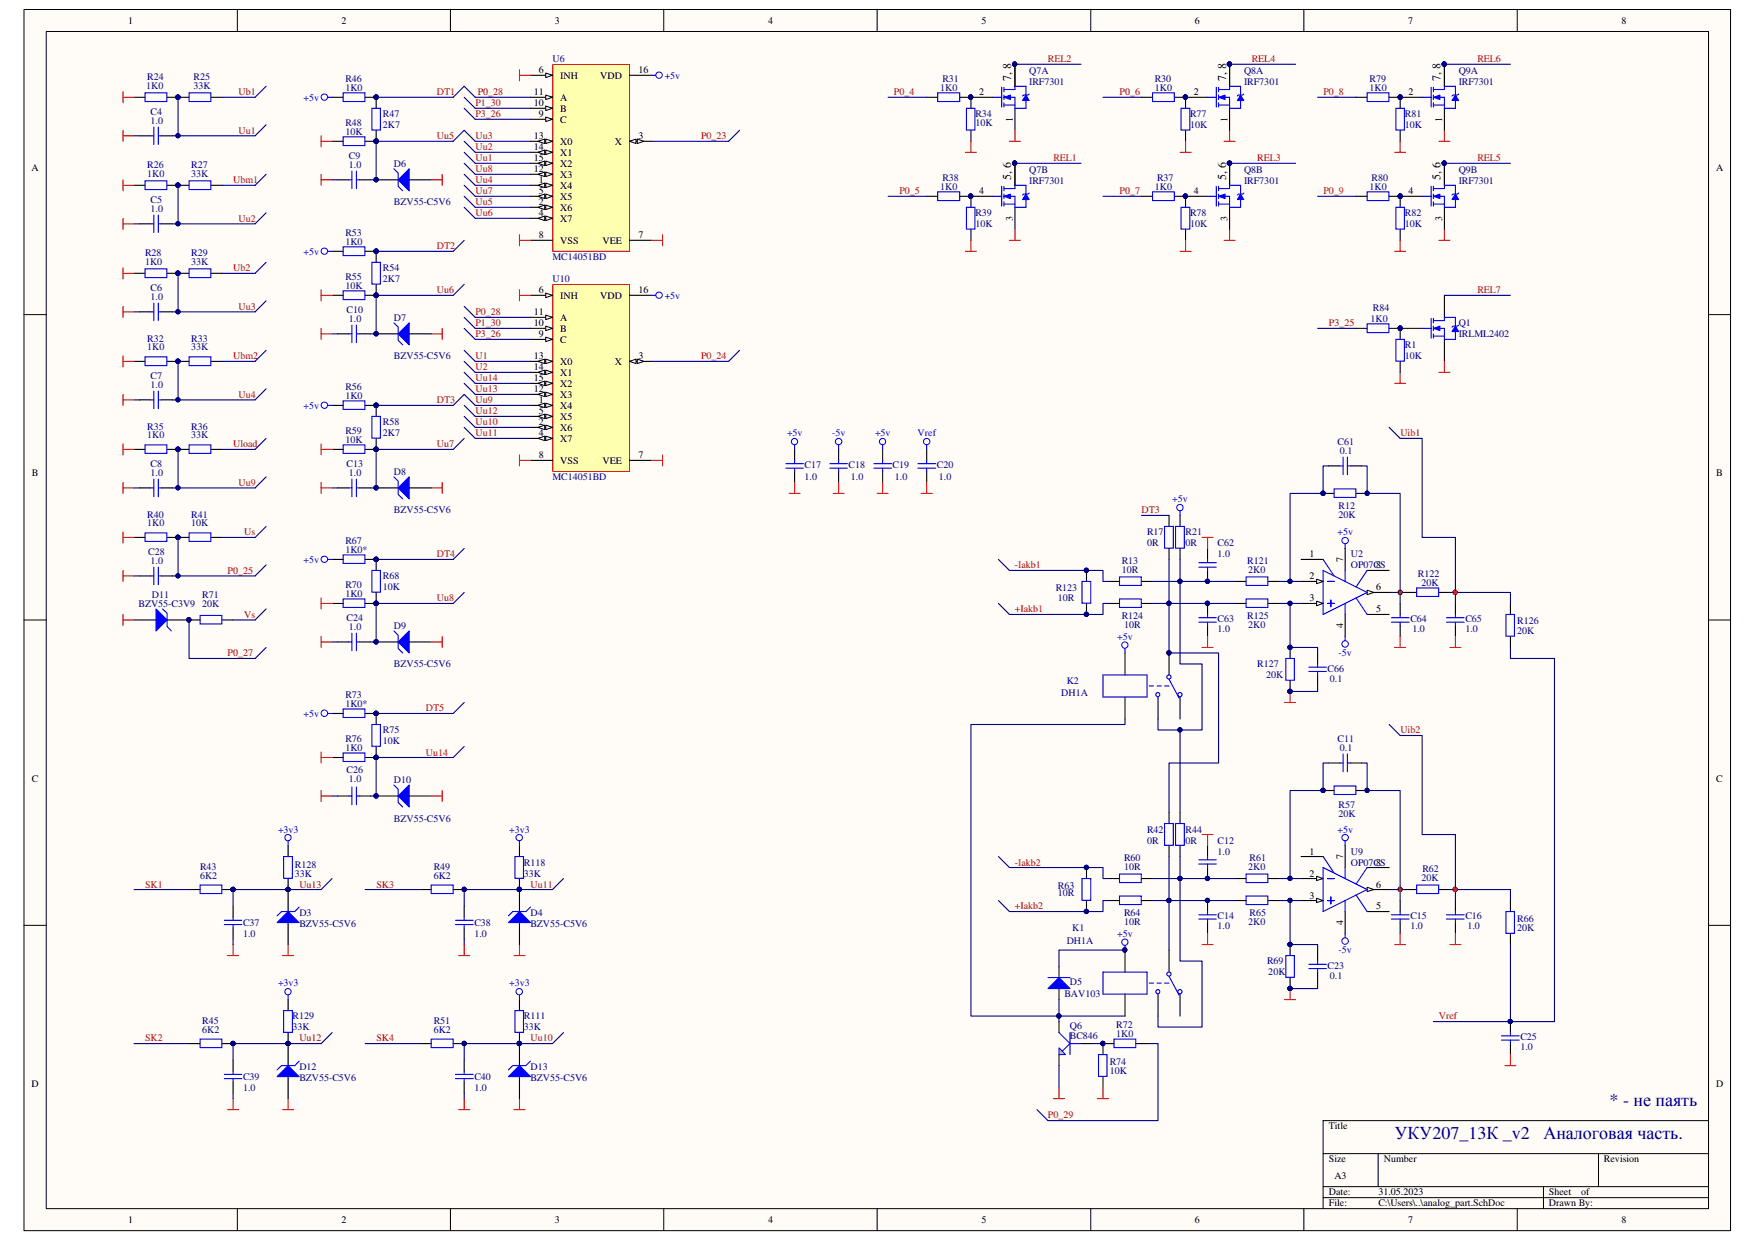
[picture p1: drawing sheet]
<svg xmlns="http://www.w3.org/2000/svg" width="297mm" height="210mm" viewBox="0 0 297 210" stroke-linecap="round" stroke-linejoin="round" font-family="sans-serif">
<defs><g id="words">
<g font-size="3" fill="#000080">
<text x="272.4" y="187.2">* - не паять</text>
<text x="236.1" y="192.8">УКУ207_13К _v2</text>
<text x="261.2" y="192.8">Аналоговая часть.</text>
</g>
<g font-size="2" fill="#080d02">
<text x="171.2" y="13.7" transform="rotate(-90 171.2 13.7)">7, 8</text>
<text x="207.5" y="13.7" transform="rotate(-90 207.5 13.7)">7, 8</text>
<text x="243.8" y="13.7" transform="rotate(-90 243.8 13.7)">7, 8</text>
<text x="171.2" y="30.4" transform="rotate(-90 171.2 30.4)">5, 6</text>
<text x="207.5" y="30.4" transform="rotate(-90 207.5 30.4)">5, 6</text>
<text x="243.8" y="30.4" transform="rotate(-90 243.8 30.4)">5, 6</text>
</g>
<g font-size="1.7">
<text x="21.7" y="4">1</text>
<text x="57.8" y="4">2</text>
<text x="93.9" y="4">3</text>
<text x="130" y="4">4</text>
<text x="166.1" y="4">5</text>
<text x="202.2" y="4">6</text>
<text x="238.3" y="4">7</text>
<text x="274.4" y="4">8</text>
<text x="90.3" y="18">10</text>
<text x="90.3" y="16.1">11</text>
<text x="91.2" y="12.4">6</text>
<text x="94.8" y="13.3">INH</text>
<text x="94.8" y="17.1">A</text>
<text x="101.6" y="13.3">VDD</text>
<text x="108.1" y="12.4">16</text>
<text x="165.7" y="16.1">2</text>
<text x="202.1" y="16.1">2</text>
<text x="238.4" y="16.1">2</text>
<text x="90.3" y="23.6">13</text>
<text x="91.2" y="19.9">9</text>
<text x="94.8" y="20.8">C</text>
<text x="94.8" y="18.9">B</text>
<text x="108.1" y="23.6">3</text>
<text x="171.4" y="20.7" transform="rotate(-90 171.4 20.7)">1</text>
<text x="207.8" y="20.7" transform="rotate(-90 207.8 20.7)">1</text>
<text x="244.1" y="20.7" transform="rotate(-90 244.1 20.7)">1</text>
<text x="5.3" y="28.9">A</text>
<text x="90.3" y="29.2">12</text>
<text x="90.3" y="27.3">15</text>
<text x="90.3" y="25.4">14</text>
<text x="94.8" y="24.5">X0</text>
<text x="94.8" y="28.2">X2</text>
<text x="94.8" y="26.4">X1</text>
<text x="104.1" y="24.5">X</text>
<text x="290.4" y="28.9">A</text>
<text x="91.2" y="34.8">2</text>
<text x="91.2" y="31">1</text>
<text x="91.2" y="32.9">5</text>
<text x="94.8" y="35.7">X6</text>
<text x="94.8" y="32">X4</text>
<text x="94.8" y="33.8">X5</text>
<text x="94.8" y="30.1">X3</text>
<text x="165.7" y="32.9">4</text>
<text x="202.1" y="32.9">4</text>
<text x="238.4" y="32.9">4</text>
<text x="91.2" y="36.6">4</text>
<text x="91.2" y="40.3">8</text>
<text x="94.8" y="37.5">X7</text>
<text x="94.8" y="41.3">VSS</text>
<text x="102" y="41.3">VEE</text>
<text x="108.1" y="40.3">7</text>
<text x="171.4" y="37.4" transform="rotate(-90 171.4 37.4)">3</text>
<text x="207.8" y="37.4" transform="rotate(-90 207.8 37.4)">3</text>
<text x="244.1" y="37.4" transform="rotate(-90 244.1 37.4)">3</text>
<text x="90.3" y="53.4">11</text>
<text x="91.2" y="49.7">6</text>
<text x="94.8" y="50.6">INH</text>
<text x="101.6" y="50.6">VDD</text>
<text x="108.1" y="49.7">16</text>
<text x="90.3" y="55.2">10</text>
<text x="91.2" y="57.1">9</text>
<text x="94.8" y="58">C</text>
<text x="94.8" y="56.2">B</text>
<text x="94.8" y="54.3">A</text>
<text x="90.3" y="60.8">13</text>
<text x="90.3" y="64.6">15</text>
<text x="90.3" y="62.7">14</text>
<text x="94.8" y="61.8">X0</text>
<text x="94.8" y="65.5">X2</text>
<text x="94.8" y="63.6">X1</text>
<text x="104.1" y="61.8">X</text>
<text x="108.1" y="60.8">3</text>
<text x="90.3" y="66.4">12</text>
<text x="91.2" y="68.3">1</text>
<text x="91.2" y="70.1">5</text>
<text x="94.8" y="69.2">X4</text>
<text x="94.8" y="71.1">X5</text>
<text x="94.8" y="67.4">X3</text>
<text x="91.2" y="72">2</text>
<text x="91.2" y="73.9">4</text>
<text x="91.2" y="77.6">8</text>
<text x="94.8" y="72.9">X6</text>
<text x="94.8" y="74.8">X7</text>
<text x="108.1" y="77.6">7</text>
<text x="5.4" y="80.6">B</text>
<text x="94.8" y="78.5">VSS</text>
<text x="102" y="78.5">VEE</text>
<text x="290.5" y="80.6">B</text>
<text x="221.7" y="94.4">1</text>
<text x="227.3" y="95.1" transform="rotate(-90 227.3 95.1)">7</text>
<text x="221.7" y="98.1">2</text>
<text x="221.7" y="101.8">3</text>
<text x="232.9" y="96.2">8</text>
<text x="232.9" y="99.9">6</text>
<text x="227.3" y="106.3" transform="rotate(-90 227.3 106.3)">4</text>
<text x="232.9" y="103.7">5</text>
<text x="5.4" y="132.3">C</text>
<text x="290.5" y="132.3">C</text>
<text x="221.7" y="148.4">2</text>
<text x="221.7" y="144.7">1</text>
<text x="227.3" y="145.4" transform="rotate(-90 227.3 145.4)">7</text>
<text x="232.9" y="146.5">8</text>
<text x="221.7" y="152.1">3</text>
<text x="232.9" y="153.9">5</text>
<text x="232.9" y="150.2">6</text>
<text x="227.3" y="156.6" transform="rotate(-90 227.3 156.6)">4</text>
<text x="5.3" y="184">D</text>
<text x="290.4" y="184">D</text>
<text x="224.9" y="191.2">Title</text>
<text x="224.9" y="196.8">Size</text>
<text x="234.2" y="196.8">Number</text>
<text x="271.5" y="196.8">Revision</text>
<text x="224.9" y="202.4">Date:</text>
<text x="225.8" y="199.6">A3</text>
<text x="233.3" y="202.4">31.05.2023</text>
<text x="262.2" y="202.4">Sheet</text>
<text x="267.6" y="202.4">of</text>
<text x="21.7" y="207">1</text>
<text x="57.8" y="207">2</text>
<text x="93.9" y="207">3</text>
<text x="130" y="207">4</text>
<text x="166.1" y="207">5</text>
<text x="202.2" y="207">6</text>
<text x="224.9" y="204.2">File:</text>
<text x="233.3" y="204.2">C:\Users\..\analog_part.SchDoc</text>
<text x="238.3" y="207">7</text>
<text x="262.2" y="204.2">Drawn By:</text>
<text x="274.4" y="207">8</text>
</g>
<g font-size="1.7" fill="#000080">
<text x="93.5" y="10.5">U6</text>
<text x="24.8" y="15">1K0</text>
<text x="24.9" y="13.5">R24</text>
<text x="32.8" y="13.5">R25</text>
<text x="32.8" y="15">33K</text>
<text x="58.5" y="13.9">R46</text>
<text x="58.5" y="15.4">1K0</text>
<text x="159.1" y="15.4">1K0</text>
<text x="159.5" y="13.9">R31</text>
<text x="174.2" y="12.6">Q7A</text>
<text x="174.2" y="14.4">IRF7301</text>
<text x="195.4" y="13.9">R30</text>
<text x="195.4" y="15.4">1K0</text>
<text x="210.6" y="12.6">Q8A</text>
<text x="210.6" y="14.4">IRF7301</text>
<text x="231.8" y="13.9">R79</text>
<text x="231.8" y="15.4">1K0</text>
<text x="246.9" y="12.6">Q9A</text>
<text x="246.9" y="14.4">IRF7301</text>
<text x="25.5" y="19.5">C4</text>
<text x="25.5" y="21">1.0</text>
<text x="58.5" y="21.3">R48</text>
<text x="58.5" y="22.8">10K</text>
<text x="64.8" y="19.9">R47</text>
<text x="64.8" y="21.7">2K7</text>
<text x="165.1" y="19.9">R34</text>
<text x="165.1" y="21.3">10K</text>
<text x="201.4" y="19.9">R77</text>
<text x="201.4" y="21.7">10K</text>
<text x="237.8" y="19.9">R81</text>
<text x="237.8" y="21.7">10K</text>
<text x="24.9" y="28.4">R26</text>
<text x="24.9" y="29.9">1K0</text>
<text x="32.4" y="28.4">R27</text>
<text x="32.4" y="29.9">33K</text>
<text x="59.1" y="26.9">C9</text>
<text x="59.1" y="28.4">1.0</text>
<text x="66.7" y="28.2">D6</text>
<text x="174.2" y="29.3">Q7B</text>
<text x="210.6" y="29.3">Q8B</text>
<text x="246.9" y="29.3">Q9B</text>
<text x="25.5" y="34.4">C5</text>
<text x="25.5" y="35.9">1.0</text>
<text x="66.7" y="34.8">BZV55-C5V6</text>
<text x="159.1" y="32.1">1K0</text>
<text x="159.5" y="30.6">R38</text>
<text x="174.2" y="31.2">IRF7301</text>
<text x="195.4" y="32.1">1K0</text>
<text x="195.8" y="30.6">R37</text>
<text x="210.6" y="31.2">IRF7301</text>
<text x="231.8" y="32.1">1K0</text>
<text x="232.2" y="30.6">R80</text>
<text x="246.9" y="31.2">IRF7301</text>
<text x="58.5" y="41.4">1K0</text>
<text x="58.5" y="40">R53</text>
<text x="165.1" y="36.6">R39</text>
<text x="165.1" y="38.5">10K</text>
<text x="201.4" y="36.6">R78</text>
<text x="201.4" y="38.5">10K</text>
<text x="237.8" y="36.6">R82</text>
<text x="237.8" y="38.5">10K</text>
<text x="24.6" y="43.3">R28</text>
<text x="24.6" y="44.8">1K0</text>
<text x="32.4" y="43.3">R29</text>
<text x="32.4" y="44.8">33K</text>
<text x="58.5" y="47.4">R55</text>
<text x="64.8" y="45.9">R54</text>
<text x="64.8" y="47.8">2K7</text>
<text x="93.5" y="44.1">MC14051BD</text>
<text x="93.5" y="47.8">U10</text>
<text x="25.5" y="49.3">C6</text>
<text x="25.5" y="50.8">1.0</text>
<text x="58.5" y="48.9">10K</text>
<text x="58.7" y="53">C10</text>
<text x="232.4" y="52.6">R84</text>
<text x="24.9" y="57.8">R32</text>
<text x="24.9" y="59.3">1K0</text>
<text x="32.4" y="57.8">R33</text>
<text x="32.4" y="59.3">33K</text>
<text x="59.1" y="54.5">1.0</text>
<text x="66.7" y="54.3">D7</text>
<text x="232" y="54.5">1K0</text>
<text x="237.8" y="59">R1</text>
<text x="246.9" y="55.2">Q1</text>
<text x="246.9" y="57.1">IRLML2402</text>
<text x="25.5" y="64.2">C7</text>
<text x="25.5" y="65.7">1.0</text>
<text x="66.7" y="60.8">BZV55-C5V6</text>
<text x="237.8" y="60.8">10K</text>
<text x="58.5" y="67.5">1K0</text>
<text x="58.5" y="66">R56</text>
<text x="24.9" y="72.7">R35</text>
<text x="24.9" y="74.2">1K0</text>
<text x="32.4" y="72.7">R36</text>
<text x="32.4" y="74.2">33K</text>
<text x="58.5" y="73.5">R59</text>
<text x="58.5" y="75">10K</text>
<text x="64.8" y="72">R58</text>
<text x="64.8" y="73.9">2K7</text>
<text x="226.4" y="75.4">C61</text>
<text x="226.8" y="76.8">0.1</text>
<text x="25.5" y="79.1">C8</text>
<text x="25.5" y="80.6">1.0</text>
<text x="58.7" y="79.1">C13</text>
<text x="59.1" y="80.6">1.0</text>
<text x="66.7" y="80.4">D8</text>
<text x="93.5" y="81.3">MC14051BD</text>
<text x="136.2" y="79.2">C17</text>
<text x="136.2" y="81.3">1.0</text>
<text x="143.6" y="79.2">C18</text>
<text x="144" y="81.3">1.0</text>
<text x="151.1" y="79.2">C19</text>
<text x="151.5" y="81.3">1.0</text>
<text x="158.6" y="79.2">C20</text>
<text x="158.9" y="81.3">1.0</text>
<text x="24.9" y="87.6">R40</text>
<text x="24.9" y="89.1">1K0</text>
<text x="32.4" y="87.6">R41</text>
<text x="32.4" y="89.1">10K</text>
<text x="66.7" y="86.9">BZV55-C5V6</text>
<text x="226.6" y="86.1">R12</text>
<text x="226.6" y="87.6">20K</text>
<text x="25.1" y="94">C28</text>
<text x="25.5" y="95.5">1.0</text>
<text x="58.5" y="93.6">1K0*</text>
<text x="58.5" y="92.1">R67</text>
<text x="189.9" y="95.5">R13</text>
<text x="194.1" y="90.6">R17</text>
<text x="194.1" y="92.5">0R</text>
<text x="200.7" y="90.6">R21</text>
<text x="200.7" y="92.5">0R</text>
<text x="206.1" y="92.5">C62</text>
<text x="206.1" y="94.4">1.0</text>
<text x="211.1" y="95.5">R121</text>
<text x="228.6" y="94.4">U2</text>
<text x="25.7" y="101.2">D11</text>
<text x="34.2" y="101.2">R71</text>
<text x="58.5" y="99.6">R70</text>
<text x="58.5" y="101">1K0</text>
<text x="64.8" y="98.1">R68</text>
<text x="64.8" y="99.9">10K</text>
<text x="178.7" y="100.1">R123</text>
<text x="179.1" y="101.8">10R</text>
<text x="189.9" y="96.9">10R</text>
<text x="211.3" y="96.9">2K0</text>
<text x="228.6" y="96.2">OP07CS</text>
<text x="240" y="97.7">R122</text>
<text x="240.6" y="99.2">20K</text>
<text x="23.4" y="102.7">BZV55-C3V9</text>
<text x="34.2" y="102.7">20K</text>
<text x="58.7" y="105.2">C24</text>
<text x="59.1" y="106.6">1.0</text>
<text x="66.7" y="106.5">D9</text>
<text x="189.9" y="104.8">R124</text>
<text x="190.2" y="106.3">10R</text>
<text x="206.1" y="105.3">C63</text>
<text x="206.1" y="107">1.0</text>
<text x="211.1" y="104.8">R125</text>
<text x="211.3" y="106.3">2K0</text>
<text x="238.7" y="105.3">C64</text>
<text x="239.1" y="107">1.0</text>
<text x="248" y="105.3">C65</text>
<text x="248" y="107">1.0</text>
<text x="256.8" y="105.7">R126</text>
<text x="256.8" y="107.4">20K</text>
<text x="66.7" y="113">BZV55-C5V6</text>
<text x="212.8" y="113">R127</text>
<text x="224.7" y="113.7">C66</text>
<text x="58.5" y="119.7">1K0*</text>
<text x="58.5" y="118.2">R73</text>
<text x="179.6" y="117.8">DH1A</text>
<text x="180.5" y="115.8">K2</text>
<text x="214.3" y="114.9">20K</text>
<text x="225.1" y="115.4">0.1</text>
<text x="58.5" y="125.6">R76</text>
<text x="64.8" y="124.2">R75</text>
<text x="226.4" y="125.6">C11</text>
<text x="58.5" y="127.1">1K0</text>
<text x="58.7" y="130.9">C26</text>
<text x="64.8" y="126">10K</text>
<text x="226.8" y="127.1">0.1</text>
<text x="59.1" y="132.3">1.0</text>
<text x="66.7" y="132.5">D10</text>
<text x="226.6" y="136.8">R57</text>
<text x="66.7" y="139.1">BZV55-C5V6</text>
<text x="194.1" y="140.9">R42</text>
<text x="194.1" y="142.8">0R</text>
<text x="200.7" y="140.9">R44</text>
<text x="200.7" y="142.8">0R</text>
<text x="206.1" y="142.8">C12</text>
<text x="226.6" y="138.3">20K</text>
<text x="33.9" y="147.2">R43</text>
<text x="33.9" y="148.7">6K2</text>
<text x="49.9" y="146.9">R128</text>
<text x="49.9" y="148.4">33K</text>
<text x="73.4" y="147.2">R49</text>
<text x="73.4" y="148.7">6K2</text>
<text x="88.7" y="146.5">R118</text>
<text x="88.7" y="148.4">33K</text>
<text x="190.2" y="145.8">R60</text>
<text x="190.2" y="147.2">10R</text>
<text x="206.1" y="144.7">1.0</text>
<text x="211.3" y="147.2">2K0</text>
<text x="211.5" y="145.8">R61</text>
<text x="228.6" y="144.7">U9</text>
<text x="228.6" y="146.5">OP07CS</text>
<text x="240.6" y="149.1">20K</text>
<text x="240.7" y="147.6">R62</text>
<text x="50.7" y="155.1">D3</text>
<text x="89.8" y="155.1">D4</text>
<text x="179.1" y="150.4">R63</text>
<text x="179.1" y="151.7">10R</text>
<text x="190.2" y="155.1">R64</text>
<text x="206.1" y="155.6">C14</text>
<text x="211.5" y="155.1">R65</text>
<text x="238.7" y="155.6">C15</text>
<text x="248" y="155.6">C16</text>
<text x="256.8" y="156">R66</text>
<text x="41.1" y="156.7">C37</text>
<text x="41.1" y="158.6">1.0</text>
<text x="50.7" y="156.9">BZV55-C5V6</text>
<text x="80.3" y="156.7">C38</text>
<text x="80.3" y="158.6">1.0</text>
<text x="89.8" y="156.9">BZV55-C5V6</text>
<text x="180.5" y="159.7">DH1A</text>
<text x="181.5" y="157.6">K1</text>
<text x="190.2" y="156.5">10R</text>
<text x="206.1" y="157.3">1.0</text>
<text x="211.3" y="156.5">2K0</text>
<text x="238.7" y="157.3">1.0</text>
<text x="248.4" y="157.3">1.0</text>
<text x="256.8" y="157.6">20K</text>
<text x="181.1" y="166.8">D5</text>
<text x="214.5" y="163.2">R69</text>
<text x="214.7" y="165.1">20K</text>
<text x="224.7" y="164">C23</text>
<text x="225.1" y="165.7">0.1</text>
<text x="34.2" y="173.3">R45</text>
<text x="49.5" y="172.6">R129</text>
<text x="73.4" y="173.3">R51</text>
<text x="88.7" y="172.6">R111</text>
<text x="180.2" y="168.8">BAV103</text>
<text x="34.2" y="174.8">6K2</text>
<text x="49.5" y="174.4">33K</text>
<text x="73.4" y="174.8">6K2</text>
<text x="88.7" y="174.4">33K</text>
<text x="181.1" y="174.2">Q6</text>
<text x="181.1" y="175.9">BC846</text>
<text x="188.9" y="174.1">R72</text>
<text x="188.9" y="175.6">1K0</text>
<text x="257.3" y="176.1">C25</text>
<text x="257.3" y="177.8">1.0</text>
<text x="41.1" y="182.8">C39</text>
<text x="41.1" y="184.7">1.0</text>
<text x="50.7" y="181.1">D12</text>
<text x="50.7" y="183">BZV55-C5V6</text>
<text x="80.3" y="182.8">C40</text>
<text x="80.3" y="184.7">1.0</text>
<text x="89.8" y="181.1">D13</text>
<text x="89.8" y="183">BZV55-C5V6</text>
<text x="187.8" y="180.2">R74</text>
<text x="187.8" y="181.9">10K</text>
</g>
<g font-size="1.7" fill="#800000">
<text x="177.4" y="10.5">REL2</text>
<text x="211.9" y="10.5">REL4</text>
<text x="250.1" y="10.5">REL6</text>
<text x="40.4" y="16.1">Ub1</text>
<text x="74" y="16.1">DT1</text>
<text x="80.5" y="18">P1_30</text>
<text x="80.9" y="16.1">P0_28</text>
<text x="151.3" y="16.1">P0_4</text>
<text x="189.5" y="16.1">P0_6</text>
<text x="224" y="16.1">P0_8</text>
<text x="40.4" y="22.6">Uu1</text>
<text x="74" y="23.6">Uu5</text>
<text x="80.5" y="23.6">Uu3</text>
<text x="80.5" y="19.9">P3_26</text>
<text x="118.7" y="23.6">P0_23</text>
<text x="80.5" y="25.4">Uu2</text>
<text x="80.5" y="27.3">Uu1</text>
<text x="80.5" y="29.2">Uu8</text>
<text x="178.3" y="27.3">REL1</text>
<text x="212.8" y="27.3">REL3</text>
<text x="250.1" y="27.3">REL5</text>
<text x="39.5" y="31">Ubm1</text>
<text x="80.5" y="31">Uu4</text>
<text x="80.5" y="32.9">Uu7</text>
<text x="80.5" y="34.8">Uu5</text>
<text x="152.2" y="32.9">P0_5</text>
<text x="189.5" y="32.9">P0_7</text>
<text x="224" y="32.9">P0_9</text>
<text x="40.4" y="37.5">Uu2</text>
<text x="80.5" y="36.6">Uu6</text>
<text x="39.5" y="45.9">Ub2</text>
<text x="74" y="42.2">DT2</text>
<text x="40.4" y="52.5">Uu3</text>
<text x="74" y="49.7">Uu6</text>
<text x="80.5" y="53.4">P0_28</text>
<text x="250.1" y="49.7">REL7</text>
<text x="80.5" y="55.2">P1_30</text>
<text x="80.5" y="57.1">P3_26</text>
<text x="224.9" y="55.2">P3_25</text>
<text x="39.5" y="60.8">Ubm2</text>
<text x="80.5" y="60.8">U1</text>
<text x="80.5" y="62.7">U2</text>
<text x="80.5" y="64.6">Uu14</text>
<text x="118.7" y="60.8">P0_24</text>
<text x="40.4" y="67.4">Uu4</text>
<text x="74" y="68.3">DT3</text>
<text x="80.5" y="66.4">Uu13</text>
<text x="80.5" y="68.3">Uu9</text>
<text x="80.5" y="70.1">Uu12</text>
<text x="39.5" y="75.7">Uload</text>
<text x="74" y="75.7">Uu7</text>
<text x="80.5" y="72">Uu10</text>
<text x="80.5" y="73.9">Uu11</text>
<text x="237" y="73.9">Uib1</text>
<text x="40.4" y="82.3">Uu9</text>
<text x="193.2" y="86.9">DT3</text>
<text x="41.3" y="90.6">Us</text>
<text x="74" y="94.4">DT4</text>
<text x="38.5" y="97.2">P0_25</text>
<text x="74" y="101.8">Uu8</text>
<text x="171.8" y="96.2">-Iakb1</text>
<text x="41.3" y="104.6">Vs</text>
<text x="171.8" y="103.7">+Iakb1</text>
<text x="38.5" y="111.1">P0_27</text>
<text x="72.1" y="120.4">DT5</text>
<text x="237" y="124.2">Uib2</text>
<text x="72.1" y="127.9">Uu14</text>
<text x="171.8" y="146.5">-Iakb2</text>
<text x="24.6" y="150.2">SK1</text>
<text x="50.7" y="150.2">Uu13</text>
<text x="63.7" y="150.2">SK3</text>
<text x="89.8" y="150.2">Uu11</text>
<text x="171.8" y="153.9">+Iakb2</text>
<text x="243.5" y="172.6">Vref</text>
<text x="24.6" y="176.3">SK2</text>
<text x="50.7" y="176.3">Uu12</text>
<text x="63.7" y="176.3">SK4</text>
<text x="89.8" y="176.3">Uu10</text>
<text x="177.4" y="189.3">P0_29</text>
</g>
<g font-size="1.7" fill="#00f">
<text x="51.4" y="17.1">+5v</text>
<text x="112.5" y="13.3">+5v</text>
<text x="51.4" y="43.1">+5v</text>
<text x="112.5" y="50.6">+5v</text>
<text x="51.4" y="69.2">+5v</text>
<text x="133.2" y="73.9">+5v</text>
<text x="140.8" y="73.9">-5v</text>
<text x="148.1" y="73.9">+5v</text>
<text x="155.3" y="73.9">Vref</text>
<text x="198.4" y="85">+5v</text>
<text x="51.4" y="95.3">+5v</text>
<text x="226.4" y="90.6">+5v</text>
<text x="189.1" y="108.3">+5v</text>
<text x="226.6" y="111.1">-5v</text>
<text x="51.4" y="121.4">+5v</text>
<text x="47.1" y="140.9">+3v3</text>
<text x="86.2" y="140.9">+3v3</text>
<text x="226.4" y="140.9">+5v</text>
<text x="189.1" y="158.6">+5v</text>
<text x="226.6" y="161.4">-5v</text>
<text x="47.1" y="167">+3v3</text>
<text x="86.2" y="167">+3v3</text>
</g>
</g></defs>
<path d="M4.1 1.7h288.8v206.6h-288.8z" fill="#fffcf8"/>
<path d="M4.1 1.6h288.8v206.7h-288.8z" fill="none" stroke="#000" stroke-width=".17"/>
<path d="M7.9 5.4h281.3v199.2h-281.3z" fill="#fffcf8"/>
<g fill="none" stroke="#000" stroke-width=".17">
<path d="M7.8 5.3h281.4v199.3h-281.4zM40.2 1.6v3.7M76.2 1.6v3.7M112.3 1.6v3.7M148.5 1.6v3.7M184.6 1.6v3.7M220.7 1.6v3.7M256.8 1.6v3.7M4.1 53.3h3.7M289.2 53.3h3.7M4.1 104.9h3.7M289.2 104.9h3.7"/>
<path d="M4.1 156.6h3.7M289.2 156.6h3.7M223.9 195.3h65.3M233.3 195.3v5.6M270.5 195.3v5.6M289.2 189.7h-65.3v14.9M40.2 204.6v3.7M76.2 204.6v3.7M112.3 204.6v3.7M148.5 204.6v3.7M184.6 204.6v3.7M220.7 204.6v3.7"/>
<path d="M223.9 200.9h65.3M223.9 202.7h65.3M256.8 204.6v3.7M261.2 200.9v3.7"/>
</g>
<circle cx="237" cy="150.6" r=".35" fill="#000080"/>
<circle cx="237" cy="150.6" r=".35" fill="none" stroke="#000080" stroke-width=".17"/>
<circle cx="237" cy="100.3" r=".35" fill="#000080"/>
<circle cx="237" cy="100.3" r=".35" fill="none" stroke="#000080" stroke-width=".17"/>
<circle cx="246.3" cy="150.6" r=".35" fill="#000080"/>
<circle cx="246.3" cy="150.6" r=".35" fill="none" stroke="#000080" stroke-width=".17"/>
<circle cx="246.3" cy="100.3" r=".35" fill="#000080"/>
<circle cx="246.3" cy="100.3" r=".35" fill="none" stroke="#000080" stroke-width=".17"/>
<path d="M30.1 16.5h1.9M35.7 16.5h1.9" fill="none" stroke="#000" stroke-width=".19"/>
<circle cx="30.1" cy="16.4" r=".36" fill="#000080"/>
<circle cx="30.1" cy="16.4" r=".36" fill="none" stroke="#000080" stroke-width=".17"/>
<path d="M32 15.7h3.7v1.5h-3.7z" fill="none" stroke="#00f" stroke-width=".19"/>
<circle cx="30.1" cy="16.4" r=".36" fill="#000080"/>
<circle cx="30.1" cy="16.4" r=".36" fill="none" stroke="#000080" stroke-width=".17"/>
<path d="M22.7 16.5h1.9M28.3 16.5h1.8" fill="none" stroke="#000" stroke-width=".19"/>
<circle cx="30.1" cy="16.4" r=".36" fill="#000080"/>
<circle cx="30.1" cy="16.4" r=".36" fill="none" stroke="#000080" stroke-width=".17"/>
<path d="M24.6 15.7h3.6v1.5h-3.6z" fill="none" stroke="#00f" stroke-width=".19"/>
<circle cx="30.1" cy="16.4" r=".36" fill="#000080"/>
<circle cx="30.1" cy="16.4" r=".36" fill="none" stroke="#000080" stroke-width=".17"/>
<path d="M23.6 23h1.9M27.3 23h1.9M229.5 133.8h1.9" fill="none" stroke="#000" stroke-width=".19"/>
<path d="M25.5 23h.5M26 21.5v3M26.8 21.5v3M26.8 23h.5M227.7 142.4v.7M227.7 158v.7" fill="none" stroke="#00f" stroke-width=".19"/>
<path d="M20.8 22.1v1.8M20.8 23h1.9" fill="none" stroke="#f00" stroke-width=".19"/>
<path d="M37.6 16.5h5.6M22.7 23h.9M45 21.1l-1.8 1.9" fill="none" stroke="#000080" stroke-width=".19"/>
<g fill="none" stroke="#00f" stroke-width=".17">
<circle cx="227.7" cy="159.3" r=".55"/>
<circle cx="227.7" cy="141.8" r=".54"/>
</g>
<circle cx="231.4" cy="133.8" r=".35" fill="#000080"/>
<circle cx="231.4" cy="133.8" r=".35" fill="none" stroke="#000080" stroke-width=".17"/>
<path d="M223.9 133.8h1.9" fill="none" stroke="#000" stroke-width=".19"/>
<circle cx="223.9" cy="133.8" r=".36" fill="#000080"/>
<circle cx="223.9" cy="133.8" r=".36" fill="none" stroke="#000080" stroke-width=".17"/>
<path d="M225.8 133.1h3.7v1.4h-3.7z" fill="none" stroke="#00f" stroke-width=".19"/>
<circle cx="231.4" cy="133.8" r=".35" fill="#000080"/>
<circle cx="231.4" cy="133.8" r=".35" fill="none" stroke="#000080" stroke-width=".17"/>
<circle cx="223.9" cy="133.8" r=".36" fill="#000080"/>
<circle cx="223.9" cy="133.8" r=".36" fill="none" stroke="#000080" stroke-width=".17"/>
<path d="M209 148.7h1.9M209 152.4h1.9M214.6 148.7h1.9M214.6 152.4h1.9M218.4 159.9v1.9" fill="none" stroke="#000" stroke-width=".19"/>
<path d="M210.9 148h3.7v1.4h-3.7zM210.9 151.7h3.7v1.4h-3.7z" fill="none" stroke="#00f" stroke-width=".19"/>
<circle cx="218.3" cy="159.9" r=".36" fill="#000080"/>
<circle cx="218.3" cy="159.9" r=".36" fill="none" stroke="#000080" stroke-width=".17"/>
<path d="M218.4 165.5v1.8" fill="none" stroke="#000" stroke-width=".19"/>
<circle cx="218.3" cy="167.3" r=".36" fill="#000080"/>
<circle cx="218.3" cy="167.3" r=".36" fill="none" stroke="#000080" stroke-width=".17"/>
<path d="M217.6 161.8h1.5v3.6h-1.5z" fill="none" stroke="#00f" stroke-width=".19"/>
<circle cx="218.3" cy="159.9" r=".36" fill="#000080"/>
<circle cx="218.3" cy="159.9" r=".36" fill="none" stroke="#000080" stroke-width=".17"/>
<circle cx="218.3" cy="167.3" r=".36" fill="#000080"/>
<circle cx="218.3" cy="167.3" r=".36" fill="none" stroke="#000080" stroke-width=".17"/>
<path d="M216.5 152.4h3.7" fill="none" stroke="#000080" stroke-width=".19"/>
<circle cx="218.3" cy="152.4" r=".36" fill="#000080"/>
<circle cx="218.3" cy="152.4" r=".36" fill="none" stroke="#000080" stroke-width=".17"/>
<path d="M217.4 169.2h1.9M218.4 167.3v1.9" fill="none" stroke="#f00" stroke-width=".19"/>
<circle cx="218.3" cy="167.3" r=".36" fill="#000080"/>
<circle cx="218.3" cy="167.3" r=".36" fill="none" stroke="#000080" stroke-width=".17"/>
<path d="M204.4 152.4v1.9M204.4 156.2v1.8" fill="none" stroke="#000" stroke-width=".19"/>
<circle cx="204.4" cy="152.4" r=".36" fill="#000080"/>
<circle cx="204.4" cy="152.4" r=".36" fill="none" stroke="#000080" stroke-width=".17"/>
<path d="M202.9 154.9h3M202.9 155.6h3M204.4 154.3v.6M204.4 155.6v.6" fill="none" stroke="#00f" stroke-width=".19"/>
<circle cx="204.4" cy="152.4" r=".36" fill="#000080"/>
<circle cx="204.4" cy="152.4" r=".36" fill="none" stroke="#000080" stroke-width=".17"/>
<path d="M203.5 159.9h1.8M204.4 158v1.9" fill="none" stroke="#f00" stroke-width=".19"/>
<path d="M204.4 143.1v1.9M204.4 146.9v1.8" fill="none" stroke="#000" stroke-width=".19"/>
<circle cx="204.4" cy="148.7" r=".36" fill="#000080"/>
<circle cx="204.4" cy="148.7" r=".36" fill="none" stroke="#000080" stroke-width=".17"/>
<path d="M202.9 146.3h3M202.9 145.5h3M204.4 145v.5M204.4 146.3v.6" fill="none" stroke="#00f" stroke-width=".19"/>
<circle cx="204.4" cy="148.7" r=".36" fill="#000080"/>
<circle cx="204.4" cy="148.7" r=".36" fill="none" stroke="#000080" stroke-width=".17"/>
<path d="M203.5 141.3h1.8M204.4 141.3v1.8M245.4 159.9h1.9M246.3 158v1.9" fill="none" stroke="#f00" stroke-width=".19"/>
<path d="M237.9 150.6h1.9M243.5 150.6h1.9M246.3 152.4v1.9M246.3 156.2v1.8" fill="none" stroke="#000" stroke-width=".19"/>
<path d="M239.8 149.8h3.7v1.5h-3.7zM244.8 154.9h3M244.8 155.6h3M246.3 154.3v.6M246.3 155.6v.6" fill="none" stroke="#00f" stroke-width=".19"/>
<path d="M216.5 148.7h3.7" fill="none" stroke="#000080" stroke-width=".19"/>
<circle cx="218.3" cy="148.7" r=".36" fill="#000080"/>
<circle cx="218.3" cy="148.7" r=".36" fill="none" stroke="#000080" stroke-width=".17"/>
<path d="M190.4 160.8v3.7M196 168.3v3.7M197.9 160.8v3.7M199.7 168.3v3.7" fill="none" stroke="#000" stroke-width=".19"/>
<circle cx="190.4" cy="160.8" r=".35" fill="#000080"/>
<circle cx="190.4" cy="160.8" r=".35" fill="none" stroke="#000080" stroke-width=".17"/>
<path d="M190.4 168.3v3.7" fill="none" stroke="#000" stroke-width=".19"/>
<g fill="none" stroke="#00f" stroke-width=".19">
<path d="M186.7 164.5h7.4v3.8h-7.4zM194.5 166.4h.7M195.8 166.4h.8M197.1 166.4h.8M197.9 165.3l1.7 3.1"/>
<circle cx="196" cy="167.9" r=".35"/>
<circle cx="197.9" cy="164.9" r=".35"/>
<circle cx="199.7" cy="167.9" r=".36"/>
</g>
<circle cx="190.4" cy="160.8" r=".35" fill="#000080"/>
<circle cx="190.4" cy="160.8" r=".35" fill="none" stroke="#000080" stroke-width=".17"/>
<circle cx="190.4" cy="159.5" r=".54" fill="none" stroke="#00f" stroke-width=".17"/>
<path d="M190.4 160.1v.7" fill="none" stroke="#00f" stroke-width=".19"/>
<circle cx="190.4" cy="160.8" r=".35" fill="#000080"/>
<circle cx="190.4" cy="160.8" r=".35" fill="none" stroke="#000080" stroke-width=".17"/>
<path d="M187.6 152.4h1.9M187.6 148.7h1.9M193.2 152.4h1.9M193.2 148.7h1.9M255.6 152.4v1.9M255.6 158v1.9" fill="none" stroke="#000" stroke-width=".19"/>
<path d="M189.5 151.7h3.7v1.4h-3.7zM189.5 148h3.7v1.4h-3.7zM254.9 154.3h1.4v3.7h-1.4z" fill="none" stroke="#00f" stroke-width=".19"/>
<circle cx="246.3" cy="150.6" r=".35" fill="#800000"/>
<circle cx="246.3" cy="150.6" r=".35" fill="none" stroke="#800000" stroke-width=".17"/>
<path d="M235.1 150.6h2.8" fill="none" stroke="#000080" stroke-width=".19"/>
<path d="M183.9 146.9v1.8" fill="none" stroke="#000" stroke-width=".19"/>
<circle cx="183.9" cy="146.8" r=".36" fill="#000080"/>
<circle cx="183.9" cy="146.8" r=".36" fill="none" stroke="#000080" stroke-width=".17"/>
<path d="M183.9 152.4v1.9" fill="none" stroke="#000" stroke-width=".19"/>
<circle cx="183.9" cy="154.3" r=".36" fill="#000080"/>
<circle cx="183.9" cy="154.3" r=".36" fill="none" stroke="#000080" stroke-width=".17"/>
<path d="M183.1 148.7h1.5v3.7h-1.5z" fill="none" stroke="#00f" stroke-width=".19"/>
<circle cx="183.9" cy="146.8" r=".36" fill="#000080"/>
<circle cx="183.9" cy="146.8" r=".36" fill="none" stroke="#000080" stroke-width=".17"/>
<circle cx="183.9" cy="154.3" r=".36" fill="#000080"/>
<circle cx="183.9" cy="154.3" r=".36" fill="none" stroke="#000080" stroke-width=".17"/>
<path d="M220.2 148.7h3.7M231.4 146.9h3.7M231.4 154.3h3.7M237 152.4v1.9M237 156.2v1.8" fill="none" stroke="#000" stroke-width=".19"/>
<path d="M235.5 154.9h3M235.5 155.6h3M237 154.3v.6M237 155.6v.6" fill="none" stroke="#00f" stroke-width=".19"/>
<path d="M236 159.9h1.9M237 158v1.9" fill="none" stroke="#f00" stroke-width=".19"/>
<path d="M222.8 148.3l1.1 .4-1.1 .4z" fill="#fffcf8"/>
<path d="M222.8 148.3l1.1 .4-1.1 .4z" fill="none" stroke="#000" stroke-width=".17"/>
<path d="M220.2 152.4h3.7" fill="none" stroke="#000" stroke-width=".19"/>
<path d="M222.8 152.1l1.1 .3-1.1 .4z" fill="#fffcf8"/>
<path d="M222.8 152.1l1.1 .3-1.1 .4z" fill="none" stroke="#000" stroke-width=".17"/>
<path d="M227.7 154.3v3.7M231.4 150.6h3.7" fill="none" stroke="#000" stroke-width=".19"/>
<path d="M231.4 150.2l1.1 .4-1.1 .3z" fill="#fffcf8"/>
<path d="M231.4 150.2l1.1 .4-1.1 .3z" fill="none" stroke="#000" stroke-width=".17"/>
<path d="M220.2 145h3.7M227.7 143.1v3.8M179.2 163.6v1.9M179.2 167.3v1.9" fill="none" stroke="#000" stroke-width=".19"/>
<path d="M223.9 146.9l7.5 3.7-7.5 3.7zM223.9 145l1.9 2.8M224.7 148.7h1.1M224.7 152.4h1.1M225.3 151.8v1.2M227.7 146.9v1.8M227.7 152.4v1.9M229.5 151.5l1.9 2.8M231.4 146.9l-1.9 2.7" fill="none" stroke="#00f" stroke-width=".19"/>
<path d="M177.4 167.3l1.8-1.8 1.9 1.8z" fill="#00f"/>
<path d="M177.4 167.3l1.8-1.8 1.9 1.8zM177.4 165.5h3.7" fill="none" stroke="#00f" stroke-width=".19"/>
<path d="M190.4 160.8h-11.2v2.8" fill="none" stroke="#000080" stroke-width=".19"/>
<circle cx="190.4" cy="160.8" r=".35" fill="#000080"/>
<circle cx="190.4" cy="160.8" r=".35" fill="none" stroke="#000080" stroke-width=".17"/>
<path d="M179.2 172h11.2" fill="none" stroke="#000080" stroke-width=".19"/>
<circle cx="179.2" cy="172" r=".36" fill="#000080"/>
<circle cx="179.2" cy="172" r=".36" fill="none" stroke="#000080" stroke-width=".17"/>
<path d="M170.9 146.9h15.8v1.8h.9" fill="none" stroke="#000080" stroke-width=".19"/>
<circle cx="183.9" cy="146.8" r=".36" fill="#000080"/>
<circle cx="183.9" cy="146.8" r=".36" fill="none" stroke="#000080" stroke-width=".17"/>
<path d="M187.6 152.4h-.9v1.9h-15.8" fill="none" stroke="#000080" stroke-width=".19"/>
<circle cx="183.9" cy="154.3" r=".36" fill="#000080"/>
<circle cx="183.9" cy="154.3" r=".36" fill="none" stroke="#000080" stroke-width=".17"/>
<path d="M224.9 129.2h1.8M228.6 129.2h1.9M223 160.8v1.9M223 164.5v1.9" fill="none" stroke="#000" stroke-width=".19"/>
<path d="M226.7 129.2h.6M227.3 127.6v3M228 127.6v3M228 129.2h.6M221.5 164h3M221.5 163.2h3M223 162.7v.5M223 164v.5" fill="none" stroke="#00f" stroke-width=".19"/>
<path d="M197.9 152.4v8.4" fill="none" stroke="#000080" stroke-width=".19"/>
<circle cx="197.8" cy="152.4" r=".36" fill="#000080"/>
<circle cx="197.8" cy="152.4" r=".36" fill="none" stroke="#000080" stroke-width=".17"/>
<path d="M199.7 148.7v14h3.8v11.2h-7.5v-1.9" fill="none" stroke="#000080" stroke-width=".19"/>
<circle cx="199.7" cy="148.7" r=".36" fill="#000080"/>
<circle cx="199.7" cy="148.7" r=".36" fill="none" stroke="#000080" stroke-width=".17"/>
<path d="M169 145l1.9 1.9M169 152.4l1.9 1.9" fill="none" stroke="#000080" stroke-width=".19"/>
<path d="M186.7 176.7v1.8" fill="none" stroke="#000" stroke-width=".19"/>
<circle cx="186.6" cy="176.6" r=".35" fill="#000080"/>
<circle cx="186.6" cy="176.6" r=".35" fill="none" stroke="#000080" stroke-width=".17"/>
<path d="M186.7 182.2v1.9" fill="none" stroke="#000" stroke-width=".19"/>
<path d="M185.9 178.5h1.5v3.7h-1.5z" fill="none" stroke="#00f" stroke-width=".19"/>
<circle cx="186.6" cy="176.6" r=".35" fill="#000080"/>
<circle cx="186.6" cy="176.6" r=".35" fill="none" stroke="#000080" stroke-width=".17"/>
<path d="M185.8 186h1.8M186.7 184.1v1.9" fill="none" stroke="#f00" stroke-width=".19"/>
<path d="M179.2 177.4l1.1 1.1h-1.1z" fill-rule="evenodd" fill="#c0c0c0"/>
<path d="M179.2 177.4l1.1 1.1h-1.1z" fill="none" stroke="#00f" stroke-width=".17"/>
<path d="M179.2 174.8l1.9 1.9M181.1 176.7l-1.3 1.2M181.1 174.8v3.7M181.1 176.7h1.9" fill="none" stroke="#00f" stroke-width=".19"/>
<path d="M179.2 172.9v1.9M179.2 178.5v1.9M183 176.7h1.8M186.7 176.7h1.8" fill="none" stroke="#000" stroke-width=".19"/>
<circle cx="186.6" cy="176.6" r=".35" fill="#000080"/>
<circle cx="186.6" cy="176.6" r=".35" fill="none" stroke="#000080" stroke-width=".17"/>
<path d="M192.3 176.7h1.8" fill="none" stroke="#000" stroke-width=".19"/>
<path d="M188.5 175.9h3.7v1.4h-3.7z" fill="none" stroke="#00f" stroke-width=".19"/>
<circle cx="186.6" cy="176.6" r=".35" fill="#000080"/>
<circle cx="186.6" cy="176.6" r=".35" fill="none" stroke="#000080" stroke-width=".17"/>
<path d="M184.8 176.7h1.9" fill="none" stroke="#000080" stroke-width=".19"/>
<circle cx="186.6" cy="176.6" r=".35" fill="#000080"/>
<circle cx="186.6" cy="176.6" r=".35" fill="none" stroke="#000080" stroke-width=".17"/>
<path d="M178.3 186h1.9M179.2 184.1v1.9" fill="none" stroke="#f00" stroke-width=".19"/>
<path d="M179.2 169.2v3.7M175.5 187.8l1.9 1.9M179.2 180.4v3.7" fill="none" stroke="#000080" stroke-width=".19"/>
<circle cx="179.2" cy="172" r=".36" fill="#000080"/>
<circle cx="179.2" cy="172" r=".36" fill="none" stroke="#000080" stroke-width=".17"/>
<path d="M30.1 31.4h1.9M35.7 31.4h1.9" fill="none" stroke="#000" stroke-width=".19"/>
<circle cx="30.1" cy="31.3" r=".36" fill="#000080"/>
<circle cx="30.1" cy="31.3" r=".36" fill="none" stroke="#000080" stroke-width=".17"/>
<path d="M32 30.6h3.7v1.5h-3.7z" fill="none" stroke="#00f" stroke-width=".19"/>
<circle cx="30.1" cy="31.3" r=".36" fill="#000080"/>
<circle cx="30.1" cy="31.3" r=".36" fill="none" stroke="#000080" stroke-width=".17"/>
<path d="M22.7 31.4h1.9M28.3 31.4h1.8" fill="none" stroke="#000" stroke-width=".19"/>
<circle cx="30.1" cy="31.3" r=".36" fill="#000080"/>
<circle cx="30.1" cy="31.3" r=".36" fill="none" stroke="#000080" stroke-width=".17"/>
<path d="M24.6 30.6h3.6v1.5h-3.6z" fill="none" stroke="#00f" stroke-width=".19"/>
<circle cx="30.1" cy="31.3" r=".36" fill="#000080"/>
<circle cx="30.1" cy="31.3" r=".36" fill="none" stroke="#000080" stroke-width=".17"/>
<path d="M23.6 37.9h1.9M27.3 37.9h1.9M30.1 46.3h1.9M35.7 46.3h1.9" fill="none" stroke="#000" stroke-width=".19"/>
<path d="M25.5 37.9h.5M26 36.4v3M26.8 36.4v3M26.8 37.9h.5" fill="none" stroke="#00f" stroke-width=".19"/>
<path d="M20.8 30.4v1.9M20.8 37v1.8M20.8 31.4h1.9M20.8 37.9h1.9" fill="none" stroke="#f00" stroke-width=".19"/>
<path d="M22.7 37.9h.9M45 29.5l-1.8 1.9h-5.6M45 36l-1.8 1.9" fill="none" stroke="#000080" stroke-width=".19"/>
<circle cx="30.1" cy="46.2" r=".36" fill="#000080"/>
<circle cx="30.1" cy="46.2" r=".36" fill="none" stroke="#000080" stroke-width=".17"/>
<path d="M32 45.5h3.7v1.5h-3.7z" fill="none" stroke="#00f" stroke-width=".19"/>
<circle cx="30.1" cy="46.2" r=".36" fill="#000080"/>
<circle cx="30.1" cy="46.2" r=".36" fill="none" stroke="#000080" stroke-width=".17"/>
<path d="M22.7 46.3h1.9M28.3 46.3h1.8" fill="none" stroke="#000" stroke-width=".19"/>
<circle cx="30.1" cy="46.2" r=".36" fill="#000080"/>
<circle cx="30.1" cy="46.2" r=".36" fill="none" stroke="#000080" stroke-width=".17"/>
<path d="M24.6 45.5h3.6v1.5h-3.6z" fill="none" stroke="#00f" stroke-width=".19"/>
<circle cx="30.1" cy="46.2" r=".36" fill="#000080"/>
<circle cx="30.1" cy="46.2" r=".36" fill="none" stroke="#000080" stroke-width=".17"/>
<path d="M23.6 52.8h1.9M27.3 52.8h1.9M30.1 61.2h1.9M35.7 61.2h1.9" fill="none" stroke="#000" stroke-width=".19"/>
<path d="M25.5 52.8h.5M26 51.3v3M26.8 51.3v3M26.8 52.8h.5" fill="none" stroke="#00f" stroke-width=".19"/>
<path d="M20.8 45.3v1.9M20.8 51.9v1.8M20.8 46.3h1.9M20.8 52.8h1.9" fill="none" stroke="#f00" stroke-width=".19"/>
<path d="M22.7 52.8h.9M45 44.4l-1.8 1.9h-5.6M45 50.9l-1.8 1.9" fill="none" stroke="#000080" stroke-width=".19"/>
<circle cx="30.1" cy="61.1" r=".36" fill="#000080"/>
<circle cx="30.1" cy="61.1" r=".36" fill="none" stroke="#000080" stroke-width=".17"/>
<path d="M32 60.4h3.7v1.5h-3.7z" fill="none" stroke="#00f" stroke-width=".19"/>
<circle cx="30.1" cy="61.1" r=".36" fill="#000080"/>
<circle cx="30.1" cy="61.1" r=".36" fill="none" stroke="#000080" stroke-width=".17"/>
<path d="M22.7 61.2h1.9M28.3 61.2h1.8" fill="none" stroke="#000" stroke-width=".19"/>
<circle cx="30.1" cy="61.1" r=".36" fill="#000080"/>
<circle cx="30.1" cy="61.1" r=".36" fill="none" stroke="#000080" stroke-width=".17"/>
<path d="M24.6 60.4h3.6v1.5h-3.6z" fill="none" stroke="#00f" stroke-width=".19"/>
<circle cx="30.1" cy="61.1" r=".36" fill="#000080"/>
<circle cx="30.1" cy="61.1" r=".36" fill="none" stroke="#000080" stroke-width=".17"/>
<path d="M23.6 67.7h1.9M27.3 67.7h1.9M30.1 91h1.9M35.7 91h1.9" fill="none" stroke="#000" stroke-width=".19"/>
<path d="M25.5 67.7h.5M26 66.2v3M26.8 66.2v3M26.8 67.7h.5" fill="none" stroke="#00f" stroke-width=".19"/>
<path d="M20.8 60.2v1.9M20.8 66.8v1.8M20.8 61.2h1.9M20.8 67.7h1.9" fill="none" stroke="#f00" stroke-width=".19"/>
<path d="M45 59.3l-1.8 1.9h-5.6M22.7 67.7h.9M45 65.8l-1.8 1.9" fill="none" stroke="#000080" stroke-width=".19"/>
<circle cx="30.1" cy="91" r=".36" fill="#000080"/>
<circle cx="30.1" cy="91" r=".36" fill="none" stroke="#000080" stroke-width=".17"/>
<path d="M32 90.2h3.7v1.5h-3.7z" fill="none" stroke="#00f" stroke-width=".19"/>
<circle cx="30.1" cy="91" r=".36" fill="#000080"/>
<circle cx="30.1" cy="91" r=".36" fill="none" stroke="#000080" stroke-width=".17"/>
<path d="M22.7 91h1.9M28.3 91h1.8" fill="none" stroke="#000" stroke-width=".19"/>
<circle cx="30.1" cy="91" r=".36" fill="#000080"/>
<circle cx="30.1" cy="91" r=".36" fill="none" stroke="#000080" stroke-width=".17"/>
<path d="M24.6 90.2h3.6v1.5h-3.6z" fill="none" stroke="#00f" stroke-width=".19"/>
<circle cx="30.1" cy="91" r=".36" fill="#000080"/>
<circle cx="30.1" cy="91" r=".36" fill="none" stroke="#000080" stroke-width=".17"/>
<path d="M20.8 90v1.9M20.8 91h1.9" fill="none" stroke="#f00" stroke-width=".19"/>
<path d="M30.1 91v6.5h13.1l1.8-1.9M45 89.1l-1.8 1.9h-5.6" fill="none" stroke="#000080" stroke-width=".19"/>
<circle cx="30.1" cy="91" r=".36" fill="#000080"/>
<circle cx="30.1" cy="91" r=".36" fill="none" stroke="#000080" stroke-width=".17"/>
<circle cx="30.1" cy="97.5" r=".36" fill="#000080"/>
<circle cx="30.1" cy="97.5" r=".36" fill="none" stroke="#000080" stroke-width=".17"/>
<path d="M32 104.9h1.9M37.6 104.9h1.9" fill="none" stroke="#000" stroke-width=".19"/>
<circle cx="32" cy="104.9" r=".35" fill="#000080"/>
<circle cx="32" cy="104.9" r=".35" fill="none" stroke="#000080" stroke-width=".17"/>
<path d="M33.9 104.2h3.6v1.4h-3.6z" fill="none" stroke="#00f" stroke-width=".19"/>
<circle cx="32" cy="104.9" r=".35" fill="#000080"/>
<circle cx="32" cy="104.9" r=".35" fill="none" stroke="#000080" stroke-width=".17"/>
<path d="M20.8 104v1.9M20.8 104.9h1.9" fill="none" stroke="#f00" stroke-width=".19"/>
<path d="M32 104.9v6.6h11.2l1.8-1.9M45 103.1l-1.8 1.8h-3.7" fill="none" stroke="#000080" stroke-width=".19"/>
<circle cx="32" cy="104.9" r=".35" fill="#000080"/>
<circle cx="32" cy="104.9" r=".35" fill="none" stroke="#000080" stroke-width=".17"/>
<path d="M22.7 104.9h3.7M28.3 104.9h3.7" fill="none" stroke="#000" stroke-width=".19"/>
<circle cx="32" cy="104.9" r=".35" fill="#000080"/>
<circle cx="32" cy="104.9" r=".35" fill="none" stroke="#000080" stroke-width=".17"/>
<path d="M26.4 103.1l1.9 1.8-1.9 1.9z" fill="#00f"/>
<path d="M26.4 103.1l1.9 1.8-1.9 1.9zM27.5 103.1l.8 .7v2.2l.7 .8" fill="none" stroke="#00f" stroke-width=".19"/>
<circle cx="32" cy="104.9" r=".35" fill="#000080"/>
<circle cx="32" cy="104.9" r=".35" fill="none" stroke="#000080" stroke-width=".17"/>
<path d="M134.5 76.1v1.8M134.5 79.8v1.9M141.9 76.1v1.8M141.9 79.8v1.9" fill="none" stroke="#000" stroke-width=".19"/>
<path d="M133 78.5h3M133 79.2h3M134.5 75.3v.8M134.5 77.9v.6M134.5 79.2v.6M140.5 78.5h2.9M140.5 79.2h2.9M141.9 75.3v.8M141.9 77.9v.6M141.9 79.2v.6" fill="none" stroke="#00f" stroke-width=".19"/>
<path d="M133.6 83.5h1.8M134.5 81.7v1.8M141 83.5h1.9M141.9 81.7v1.8" fill="none" stroke="#f00" stroke-width=".19"/>
<g fill="none" stroke="#00f" stroke-width=".17">
<circle cx="134.5" cy="74.7" r=".53"/>
<circle cx="142" cy="74.7" r=".54"/>
</g>
<path d="M29.2 23h14M235.1 122.6l1.9 1.9" fill="none" stroke="#000080" stroke-width=".19"/>
<circle cx="30.1" cy="23" r=".36" fill="#000080"/>
<circle cx="30.1" cy="23" r=".36" fill="none" stroke="#000080" stroke-width=".17"/>
<path d="M224.9 129.2h-1v4.6h-5.5v14.9" fill="none" stroke="#000080" stroke-width=".19"/>
<circle cx="218.3" cy="148.7" r=".36" fill="#000080"/>
<circle cx="218.3" cy="148.7" r=".36" fill="none" stroke="#000080" stroke-width=".17"/>
<circle cx="223.9" cy="133.8" r=".36" fill="#000080"/>
<circle cx="223.9" cy="133.8" r=".36" fill="none" stroke="#000080" stroke-width=".17"/>
<path d="M223 166.4v.9h-4.6" fill="none" stroke="#000080" stroke-width=".19"/>
<circle cx="218.3" cy="167.3" r=".36" fill="#000080"/>
<circle cx="218.3" cy="167.3" r=".36" fill="none" stroke="#000080" stroke-width=".17"/>
<path d="M218.4 152.4v7.5h4.6v.9" fill="none" stroke="#000080" stroke-width=".19"/>
<circle cx="218.3" cy="159.9" r=".36" fill="#000080"/>
<circle cx="218.3" cy="159.9" r=".36" fill="none" stroke="#000080" stroke-width=".17"/>
<circle cx="218.3" cy="152.4" r=".36" fill="#000080"/>
<circle cx="218.3" cy="152.4" r=".36" fill="none" stroke="#000080" stroke-width=".17"/>
<path d="M230.5 129.2h.9v4.6h5.6v18.6" fill="none" stroke="#000080" stroke-width=".19"/>
<circle cx="231.4" cy="133.8" r=".35" fill="#000080"/>
<circle cx="231.4" cy="133.8" r=".35" fill="none" stroke="#000080" stroke-width=".17"/>
<path d="M30.1 16.5v6.5M237 124.5h3.7v16.8h5.6v11.1M245.4 150.6h10.2v1.8M194.1 176.7h1.9v13h-18.6" fill="none" stroke="#000080" stroke-width=".19"/>
<circle cx="30.1" cy="16.4" r=".36" fill="#000080"/>
<circle cx="30.1" cy="16.4" r=".36" fill="none" stroke="#000080" stroke-width=".17"/>
<circle cx="30.1" cy="23" r=".36" fill="#000080"/>
<circle cx="30.1" cy="23" r=".36" fill="none" stroke="#000080" stroke-width=".17"/>
<path d="M29.2 37.9h14" fill="none" stroke="#000080" stroke-width=".19"/>
<circle cx="30.1" cy="37.9" r=".36" fill="#000080"/>
<circle cx="30.1" cy="37.9" r=".36" fill="none" stroke="#000080" stroke-width=".17"/>
<path d="M30.1 31.4v6.5" fill="none" stroke="#000080" stroke-width=".19"/>
<circle cx="30.1" cy="31.3" r=".36" fill="#000080"/>
<circle cx="30.1" cy="31.3" r=".36" fill="none" stroke="#000080" stroke-width=".17"/>
<circle cx="30.1" cy="37.9" r=".36" fill="#000080"/>
<circle cx="30.1" cy="37.9" r=".36" fill="none" stroke="#000080" stroke-width=".17"/>
<path d="M29.2 52.8h14" fill="none" stroke="#000080" stroke-width=".19"/>
<circle cx="30.1" cy="52.8" r=".36" fill="#000080"/>
<circle cx="30.1" cy="52.8" r=".36" fill="none" stroke="#000080" stroke-width=".17"/>
<path d="M30.1 46.3v6.5" fill="none" stroke="#000080" stroke-width=".19"/>
<circle cx="30.1" cy="46.2" r=".36" fill="#000080"/>
<circle cx="30.1" cy="46.2" r=".36" fill="none" stroke="#000080" stroke-width=".17"/>
<circle cx="30.1" cy="52.8" r=".36" fill="#000080"/>
<circle cx="30.1" cy="52.8" r=".36" fill="none" stroke="#000080" stroke-width=".17"/>
<path d="M29.2 67.7h14" fill="none" stroke="#000080" stroke-width=".19"/>
<circle cx="30.1" cy="67.7" r=".36" fill="#000080"/>
<circle cx="30.1" cy="67.7" r=".36" fill="none" stroke="#000080" stroke-width=".17"/>
<path d="M30.1 61.2v6.5" fill="none" stroke="#000080" stroke-width=".19"/>
<circle cx="30.1" cy="61.1" r=".36" fill="#000080"/>
<circle cx="30.1" cy="61.1" r=".36" fill="none" stroke="#000080" stroke-width=".17"/>
<circle cx="30.1" cy="67.7" r=".36" fill="#000080"/>
<circle cx="30.1" cy="67.7" r=".36" fill="none" stroke="#000080" stroke-width=".17"/>
<path d="M195.1 152.4h13.9" fill="none" stroke="#000080" stroke-width=".19"/>
<circle cx="197.8" cy="152.4" r=".36" fill="#000080"/>
<circle cx="197.8" cy="152.4" r=".36" fill="none" stroke="#000080" stroke-width=".17"/>
<circle cx="204.4" cy="152.4" r=".36" fill="#000080"/>
<circle cx="204.4" cy="152.4" r=".36" fill="none" stroke="#000080" stroke-width=".17"/>
<path d="M195.1 148.7h13.9" fill="none" stroke="#000080" stroke-width=".19"/>
<circle cx="199.7" cy="148.7" r=".36" fill="#000080"/>
<circle cx="199.7" cy="148.7" r=".36" fill="none" stroke="#000080" stroke-width=".17"/>
<circle cx="204.4" cy="148.7" r=".36" fill="#000080"/>
<circle cx="204.4" cy="148.7" r=".36" fill="none" stroke="#000080" stroke-width=".17"/>
<path d="M20.8 15.5v1.9M20.8 16.5h1.9" fill="none" stroke="#f00" stroke-width=".19"/>
<path d="M45 14.6l-1.8 1.9" fill="none" stroke="#000080" stroke-width=".19"/>
<path d="M93.6 11h12.9v31.5h-12.9z" fill="#ffffb0"/>
<path d="M93.6 10.9h12.9v31.6h-12.9z" fill="none" stroke="#800000" stroke-width=".17"/>
<path d="M89.8 35.1h3.7" fill="none" stroke="#000" stroke-width=".19"/>
<path d="M92.4 34.7l1.1 .4-1.1 .4z" fill="#fffcf8"/>
<path d="M92.4 34.7l1.1 .4-1.1 .4z" fill="none" stroke="#000" stroke-width=".17"/>
<path d="M91.1 35.1l1.1-.4v.8z" fill="#fffcf8"/>
<path d="M91.1 35.1l1.1-.4v.8z" fill="none" stroke="#000" stroke-width=".17"/>
<path d="M89.8 31.4h3.7" fill="none" stroke="#000" stroke-width=".19"/>
<path d="M92.4 31l1.1 .4-1.1 .3z" fill="#fffcf8"/>
<path d="M92.4 31l1.1 .4-1.1 .3z" fill="none" stroke="#000" stroke-width=".17"/>
<path d="M91.1 31.4l1.1-.4v.7z" fill="#fffcf8"/>
<path d="M91.1 31.4l1.1-.4v.7z" fill="none" stroke="#000" stroke-width=".17"/>
<path d="M106.5 23.9h3.8" fill="none" stroke="#000" stroke-width=".19"/>
<path d="M106.5 23.9l1.2-.4v.8z" fill="#fffcf8"/>
<path d="M106.5 23.9l1.2-.4v.8z" fill="none" stroke="#000" stroke-width=".17"/>
<path d="M107.9 23.5l1.1 .4-1.1 .4z" fill="#fffcf8"/>
<path d="M107.9 23.5l1.1 .4-1.1 .4z" fill="none" stroke="#000" stroke-width=".17"/>
<path d="M89.8 37h3.7" fill="none" stroke="#000" stroke-width=".19"/>
<path d="M92.4 36.6l1.1 .4-1.1 .3z" fill="#fffcf8"/>
<path d="M92.4 36.6l1.1 .4-1.1 .3z" fill="none" stroke="#000" stroke-width=".17"/>
<path d="M91.1 37l1.1-.4v.7z" fill="#fffcf8"/>
<path d="M91.1 37l1.1-.4v.7z" fill="none" stroke="#000" stroke-width=".17"/>
<path d="M106.5 12.7h3.8M89.8 33.2h3.7" fill="none" stroke="#000" stroke-width=".19"/>
<path d="M92.4 32.9l1.1 .3-1.1 .4z" fill="#fffcf8"/>
<path d="M92.4 32.9l1.1 .3-1.1 .4z" fill="none" stroke="#000" stroke-width=".17"/>
<path d="M91.1 33.2l1.1-.3v.7z" fill="#fffcf8"/>
<path d="M91.1 33.2l1.1-.3v.7z" fill="none" stroke="#000" stroke-width=".17"/>
<path d="M89.8 12.7h3.7" fill="none" stroke="#000" stroke-width=".19"/>
<path d="M92.4 12.4l1.1 .3-1.1 .4z" fill="#fffcf8"/>
<path d="M92.4 12.4l1.1 .3-1.1 .4z" fill="none" stroke="#000" stroke-width=".17"/>
<path d="M89.8 23.9h3.7" fill="none" stroke="#000" stroke-width=".19"/>
<path d="M92.4 23.5l1.1 .4-1.1 .4z" fill="#fffcf8"/>
<path d="M92.4 23.5l1.1 .4-1.1 .4z" fill="none" stroke="#000" stroke-width=".17"/>
<path d="M91.1 23.9l1.1-.4v.8z" fill="#fffcf8"/>
<path d="M91.1 23.9l1.1-.4v.8z" fill="none" stroke="#000" stroke-width=".17"/>
<path d="M89.8 29.5h3.7M89.8 40.7h3.7M106.5 40.7h3.8" fill="none" stroke="#000" stroke-width=".19"/>
<path d="M92.4 29.1l1.1 .4-1.1 .4z" fill="#fffcf8"/>
<path d="M92.4 29.1l1.1 .4-1.1 .4z" fill="none" stroke="#000" stroke-width=".17"/>
<path d="M91.1 29.5l1.1-.4v.8z" fill="#fffcf8"/>
<path d="M91.1 29.5l1.1-.4v.8z" fill="none" stroke="#000" stroke-width=".17"/>
<path d="M89.8 20.2h3.7" fill="none" stroke="#000" stroke-width=".19"/>
<path d="M92.4 19.8l1.1 .4-1.1 .4z" fill="#fffcf8"/>
<path d="M92.4 19.8l1.1 .4-1.1 .4z" fill="none" stroke="#000" stroke-width=".17"/>
<path d="M89.8 18.3h3.7" fill="none" stroke="#000" stroke-width=".19"/>
<path d="M92.4 17.9l1.1 .4-1.1 .4z" fill="#fffcf8"/>
<path d="M92.4 17.9l1.1 .4-1.1 .4z" fill="none" stroke="#000" stroke-width=".17"/>
<path d="M89.8 16.5h3.7" fill="none" stroke="#000" stroke-width=".19"/>
<path d="M92.4 16.1l1.1 .4-1.1 .3z" fill="#fffcf8"/>
<path d="M92.4 16.1l1.1 .4-1.1 .3z" fill="none" stroke="#000" stroke-width=".17"/>
<path d="M89.8 27.6h3.7" fill="none" stroke="#000" stroke-width=".19"/>
<path d="M92.4 27.3l1.1 .3-1.1 .4z" fill="#fffcf8"/>
<path d="M92.4 27.3l1.1 .3-1.1 .4z" fill="none" stroke="#000" stroke-width=".17"/>
<path d="M91.1 27.6l1.1-.3v.7z" fill="#fffcf8"/>
<path d="M91.1 27.6l1.1-.3v.7z" fill="none" stroke="#000" stroke-width=".17"/>
<path d="M89.8 25.8h3.7" fill="none" stroke="#000" stroke-width=".19"/>
<path d="M92.4 25.4l1.1 .4-1.1 .4z" fill="#fffcf8"/>
<path d="M92.4 25.4l1.1 .4-1.1 .4z" fill="none" stroke="#000" stroke-width=".17"/>
<path d="M91.1 25.8l1.1-.4v.8z" fill="#fffcf8"/>
<path d="M91.1 25.8l1.1-.4v.8z" fill="none" stroke="#000" stroke-width=".17"/>
<path d="M87.9 11.8v1.9M87.9 12.7h1.9M87.9 39.8v1.8M112.1 39.8v1.8M87.9 40.7h1.9M110.3 40.7h1.8" fill="none" stroke="#f00" stroke-width=".19"/>
<path d="M56.2 68.6h1.9M61.8 68.6h1.9" fill="none" stroke="#000" stroke-width=".19"/>
<circle cx="63.6" cy="68.6" r=".36" fill="#000080"/>
<circle cx="63.6" cy="68.6" r=".36" fill="none" stroke="#000080" stroke-width=".17"/>
<path d="M58.1 67.9h3.7v1.4h-3.7z" fill="none" stroke="#00f" stroke-width=".19"/>
<circle cx="63.6" cy="68.6" r=".36" fill="#000080"/>
<circle cx="63.6" cy="68.6" r=".36" fill="none" stroke="#000080" stroke-width=".17"/>
<path d="M57.1 82.6h1.9M60.9 82.6h1.8" fill="none" stroke="#000" stroke-width=".19"/>
<path d="M55.5 68.6h.7M59 82.6h.6M59.6 81.1v3M60.3 81.1v3M60.3 82.6h.6" fill="none" stroke="#00f" stroke-width=".19"/>
<path d="M54.4 81.7v1.8M54.4 82.6h1.8" fill="none" stroke="#f00" stroke-width=".19"/>
<path d="M78.6 66.8l-1.9 1.8h-13M56.2 82.6h.9" fill="none" stroke="#000080" stroke-width=".19"/>
<circle cx="54.9" cy="68.6" r=".54" fill="none" stroke="#00f" stroke-width=".17"/>
<circle cx="63.6" cy="68.6" r=".36" fill="#000080"/>
<circle cx="63.6" cy="68.6" r=".36" fill="none" stroke="#000080" stroke-width=".17"/>
<path d="M78.6 14.6l1.8 1.9h9.4M78.6 16.5l1.8 1.8h9.4M78.6 18.3l1.8 1.9h9.4M78.6 22.1l1.8 1.8h9.4M78.6 23.9l1.8 1.9h9.4M78.6 25.8l1.8 1.8h9.4M78.6 27.6l1.8 1.9h9.4M78.6 29.5l1.8 1.9h9.4M78.6 31.4l1.8 1.8h9.4M78.6 33.2l1.8 1.9h9.4M78.6 35.1l1.8 1.9h9.4" fill="none" stroke="#000080" stroke-width=".19"/>
<path d="M63.7 74.2v1.9" fill="none" stroke="#000" stroke-width=".19"/>
<circle cx="63.6" cy="76.1" r=".36" fill="#000080"/>
<circle cx="63.6" cy="76.1" r=".36" fill="none" stroke="#000080" stroke-width=".17"/>
<path d="M63.7 68.6v1.9" fill="none" stroke="#000" stroke-width=".19"/>
<circle cx="63.6" cy="68.6" r=".36" fill="#000080"/>
<circle cx="63.6" cy="68.6" r=".36" fill="none" stroke="#000080" stroke-width=".17"/>
<path d="M62.9 70.5h1.5v3.7h-1.5z" fill="none" stroke="#00f" stroke-width=".19"/>
<circle cx="63.6" cy="76.1" r=".36" fill="#000080"/>
<circle cx="63.6" cy="76.1" r=".36" fill="none" stroke="#000080" stroke-width=".17"/>
<circle cx="63.6" cy="68.6" r=".36" fill="#000080"/>
<circle cx="63.6" cy="68.6" r=".36" fill="none" stroke="#000080" stroke-width=".17"/>
<path d="M61.8 76.1h1.9" fill="none" stroke="#000" stroke-width=".19"/>
<circle cx="63.6" cy="76.1" r=".36" fill="#000080"/>
<circle cx="63.6" cy="76.1" r=".36" fill="none" stroke="#000080" stroke-width=".17"/>
<path d="M56.2 76.1h1.9" fill="none" stroke="#000" stroke-width=".19"/>
<path d="M58.1 75.3h3.7v1.5h-3.7z" fill="none" stroke="#00f" stroke-width=".19"/>
<circle cx="63.6" cy="76.1" r=".36" fill="#000080"/>
<circle cx="63.6" cy="76.1" r=".36" fill="none" stroke="#000080" stroke-width=".17"/>
<path d="M54.4 75.1v1.9M54.4 76.1h1.8" fill="none" stroke="#f00" stroke-width=".19"/>
<path d="M63.7 76.1v6.5h-1" fill="none" stroke="#000080" stroke-width=".19"/>
<circle cx="63.6" cy="82.6" r=".36" fill="#000080"/>
<circle cx="63.6" cy="82.6" r=".36" fill="none" stroke="#000080" stroke-width=".17"/>
<circle cx="63.6" cy="76.1" r=".36" fill="#000080"/>
<circle cx="63.6" cy="76.1" r=".36" fill="none" stroke="#000080" stroke-width=".17"/>
<path d="M63.7 76.1h13" fill="none" stroke="#000080" stroke-width=".19"/>
<circle cx="63.6" cy="76.1" r=".36" fill="#000080"/>
<circle cx="63.6" cy="76.1" r=".36" fill="none" stroke="#000080" stroke-width=".17"/>
<path d="M78.6 74.2l-1.9 1.9" fill="none" stroke="#000080" stroke-width=".19"/>
<path d="M56.2 94.7h1.9M61.8 94.7h1.9" fill="none" stroke="#000" stroke-width=".19"/>
<circle cx="63.6" cy="94.7" r=".36" fill="#000080"/>
<circle cx="63.6" cy="94.7" r=".36" fill="none" stroke="#000080" stroke-width=".17"/>
<path d="M58.1 93.9h3.7v1.5h-3.7z" fill="none" stroke="#00f" stroke-width=".19"/>
<circle cx="63.6" cy="94.7" r=".36" fill="#000080"/>
<circle cx="63.6" cy="94.7" r=".36" fill="none" stroke="#000080" stroke-width=".17"/>
<path d="M57.1 108.7h1.9M60.9 108.7h1.8" fill="none" stroke="#000" stroke-width=".19"/>
<path d="M55.5 94.7h.7M59 108.7h.6M59.6 107.2v3M60.3 107.2v3M60.3 108.7h.6" fill="none" stroke="#00f" stroke-width=".19"/>
<path d="M54.4 107.7v1.9M54.4 108.7h1.8" fill="none" stroke="#f00" stroke-width=".19"/>
<path d="M78.6 92.8l-1.9 1.9h-13M56.2 108.7h.9" fill="none" stroke="#000080" stroke-width=".19"/>
<circle cx="54.9" cy="94.7" r=".54" fill="none" stroke="#00f" stroke-width=".17"/>
<circle cx="63.6" cy="94.7" r=".36" fill="#000080"/>
<circle cx="63.6" cy="94.7" r=".36" fill="none" stroke="#000080" stroke-width=".17"/>
<path d="M63.7 100.3v1.9" fill="none" stroke="#000" stroke-width=".19"/>
<circle cx="63.6" cy="102.1" r=".36" fill="#000080"/>
<circle cx="63.6" cy="102.1" r=".36" fill="none" stroke="#000080" stroke-width=".17"/>
<path d="M63.7 94.7v1.9" fill="none" stroke="#000" stroke-width=".19"/>
<circle cx="63.6" cy="94.7" r=".36" fill="#000080"/>
<circle cx="63.6" cy="94.7" r=".36" fill="none" stroke="#000080" stroke-width=".17"/>
<path d="M62.9 96.6h1.5v3.6h-1.5z" fill="none" stroke="#00f" stroke-width=".19"/>
<circle cx="63.6" cy="102.1" r=".36" fill="#000080"/>
<circle cx="63.6" cy="102.1" r=".36" fill="none" stroke="#000080" stroke-width=".17"/>
<circle cx="63.6" cy="94.7" r=".36" fill="#000080"/>
<circle cx="63.6" cy="94.7" r=".36" fill="none" stroke="#000080" stroke-width=".17"/>
<path d="M61.8 102.2h1.9" fill="none" stroke="#000" stroke-width=".19"/>
<circle cx="63.6" cy="102.1" r=".36" fill="#000080"/>
<circle cx="63.6" cy="102.1" r=".36" fill="none" stroke="#000080" stroke-width=".17"/>
<path d="M56.2 102.2h1.9" fill="none" stroke="#000" stroke-width=".19"/>
<path d="M58.1 101.4h3.7v1.4h-3.7z" fill="none" stroke="#00f" stroke-width=".19"/>
<circle cx="63.6" cy="102.1" r=".36" fill="#000080"/>
<circle cx="63.6" cy="102.1" r=".36" fill="none" stroke="#000080" stroke-width=".17"/>
<path d="M54.4 101.2v1.9M54.4 102.2h1.8" fill="none" stroke="#f00" stroke-width=".19"/>
<path d="M63.7 102.2v6.5h-1" fill="none" stroke="#000080" stroke-width=".19"/>
<circle cx="63.6" cy="108.6" r=".36" fill="#000080"/>
<circle cx="63.6" cy="108.6" r=".36" fill="none" stroke="#000080" stroke-width=".17"/>
<circle cx="63.6" cy="102.1" r=".36" fill="#000080"/>
<circle cx="63.6" cy="102.1" r=".36" fill="none" stroke="#000080" stroke-width=".17"/>
<path d="M63.7 102.2h13" fill="none" stroke="#000080" stroke-width=".19"/>
<circle cx="63.6" cy="102.1" r=".36" fill="#000080"/>
<circle cx="63.6" cy="102.1" r=".36" fill="none" stroke="#000080" stroke-width=".17"/>
<path d="M78.6 100.3l-1.9 1.9" fill="none" stroke="#000080" stroke-width=".19"/>
<path d="M56.2 120.8h1.9M61.8 120.8h1.9" fill="none" stroke="#000" stroke-width=".19"/>
<circle cx="63.6" cy="120.8" r=".36" fill="#000080"/>
<circle cx="63.6" cy="120.8" r=".36" fill="none" stroke="#000080" stroke-width=".17"/>
<path d="M58.1 120h3.7v1.5h-3.7z" fill="none" stroke="#00f" stroke-width=".19"/>
<circle cx="63.6" cy="120.8" r=".36" fill="#000080"/>
<circle cx="63.6" cy="120.8" r=".36" fill="none" stroke="#000080" stroke-width=".17"/>
<path d="M57.1 134.7h1.9M60.9 134.7h1.8" fill="none" stroke="#000" stroke-width=".19"/>
<path d="M55.5 120.8h.7M59 134.7h.6M59.6 133.2v3M60.3 133.2v3M60.3 134.7h.6" fill="none" stroke="#00f" stroke-width=".19"/>
<path d="M54.4 133.8v1.9M54.4 134.7h1.8" fill="none" stroke="#f00" stroke-width=".19"/>
<path d="M78.6 118.9l-1.9 1.9h-13M56.2 134.7h.9" fill="none" stroke="#000080" stroke-width=".19"/>
<circle cx="54.9" cy="120.7" r=".55" fill="none" stroke="#00f" stroke-width=".17"/>
<circle cx="63.6" cy="120.8" r=".36" fill="#000080"/>
<circle cx="63.6" cy="120.8" r=".36" fill="none" stroke="#000080" stroke-width=".17"/>
<path d="M63.7 126.4v1.8" fill="none" stroke="#000" stroke-width=".19"/>
<circle cx="63.6" cy="128.2" r=".36" fill="#000080"/>
<circle cx="63.6" cy="128.2" r=".36" fill="none" stroke="#000080" stroke-width=".17"/>
<path d="M63.7 120.8v1.8" fill="none" stroke="#000" stroke-width=".19"/>
<circle cx="63.6" cy="120.8" r=".36" fill="#000080"/>
<circle cx="63.6" cy="120.8" r=".36" fill="none" stroke="#000080" stroke-width=".17"/>
<path d="M62.9 122.6h1.5v3.7h-1.5z" fill="none" stroke="#00f" stroke-width=".19"/>
<circle cx="63.6" cy="128.2" r=".36" fill="#000080"/>
<circle cx="63.6" cy="128.2" r=".36" fill="none" stroke="#000080" stroke-width=".17"/>
<circle cx="63.6" cy="120.8" r=".36" fill="#000080"/>
<circle cx="63.6" cy="120.8" r=".36" fill="none" stroke="#000080" stroke-width=".17"/>
<path d="M61.8 128.2h1.9" fill="none" stroke="#000" stroke-width=".19"/>
<circle cx="63.6" cy="128.2" r=".36" fill="#000080"/>
<circle cx="63.6" cy="128.2" r=".36" fill="none" stroke="#000080" stroke-width=".17"/>
<path d="M56.2 128.2h1.9" fill="none" stroke="#000" stroke-width=".19"/>
<path d="M58.1 127.5h3.7v1.4h-3.7z" fill="none" stroke="#00f" stroke-width=".19"/>
<circle cx="63.6" cy="128.2" r=".36" fill="#000080"/>
<circle cx="63.6" cy="128.2" r=".36" fill="none" stroke="#000080" stroke-width=".17"/>
<path d="M54.4 127.3v1.9M54.4 128.2h1.8" fill="none" stroke="#f00" stroke-width=".19"/>
<path d="M63.7 128.2v6.5h-1" fill="none" stroke="#000080" stroke-width=".19"/>
<circle cx="63.6" cy="134.7" r=".36" fill="#000080"/>
<circle cx="63.6" cy="134.7" r=".36" fill="none" stroke="#000080" stroke-width=".17"/>
<circle cx="63.6" cy="128.2" r=".36" fill="#000080"/>
<circle cx="63.6" cy="128.2" r=".36" fill="none" stroke="#000080" stroke-width=".17"/>
<path d="M63.7 128.2h13" fill="none" stroke="#000080" stroke-width=".19"/>
<circle cx="63.6" cy="128.2" r=".36" fill="#000080"/>
<circle cx="63.6" cy="128.2" r=".36" fill="none" stroke="#000080" stroke-width=".17"/>
<path d="M125.2 22.1l-1.9 1.8h-13M78.6 126.4l-1.9 1.8" fill="none" stroke="#000080" stroke-width=".19"/>
<circle cx="237" cy="150.6" r=".35" fill="#800000"/>
<circle cx="237" cy="150.6" r=".35" fill="none" stroke="#800000" stroke-width=".17"/>
<circle cx="246.3" cy="150.6" r=".35" fill="#800000"/>
<circle cx="246.3" cy="150.6" r=".35" fill="none" stroke="#800000" stroke-width=".17"/>
<path d="M149.4 76.1v1.8M149.4 79.8v1.9M156.8 76.1v1.8M156.8 79.8v1.9M255.6 172.9v1.9M255.6 176.7v1.8" fill="none" stroke="#000" stroke-width=".19"/>
<path d="M110.3 12.7h.7M147.9 78.5h3M147.9 79.2h3M149.4 75.3v.8M149.4 77.9v.6M149.4 79.2v.6M155.4 78.5h3M155.4 79.2h3M156.8 75.3v.8M156.8 77.9v.6M156.8 79.2v.6" fill="none" stroke="#00f" stroke-width=".19"/>
<path d="M148.5 83.5h1.8M149.4 81.7v1.8M155.9 83.5h1.9M156.8 81.7v1.8" fill="none" stroke="#f00" stroke-width=".19"/>
<g fill="none" stroke="#00f" stroke-width=".17">
<circle cx="111.6" cy="12.7" r=".54"/>
<circle cx="149.4" cy="74.7" r=".53"/>
<circle cx="156.9" cy="74.7" r=".54"/>
</g>
<circle cx="255.6" cy="172.9" r=".35" fill="#000080"/>
<circle cx="255.6" cy="172.9" r=".35" fill="none" stroke="#000080" stroke-width=".17"/>
<path d="M254.1 175.3h3M254.1 176.1h3M255.6 174.8v.5M255.6 176.1v.6" fill="none" stroke="#00f" stroke-width=".19"/>
<circle cx="255.6" cy="172.9" r=".35" fill="#000080"/>
<circle cx="255.6" cy="172.9" r=".35" fill="none" stroke="#000080" stroke-width=".17"/>
<path d="M255.6 178.5v1.9M254.7 180.4h1.9" fill="none" stroke="#f00" stroke-width=".19"/>
<path d="M63.7 82.6h3.7M69.3 82.6h3.7" fill="none" stroke="#000" stroke-width=".19"/>
<circle cx="63.6" cy="82.6" r=".36" fill="#000080"/>
<circle cx="63.6" cy="82.6" r=".36" fill="none" stroke="#000080" stroke-width=".17"/>
<path d="M67.4 82.6l1.9-1.9v3.8z" fill="#00f"/>
<path d="M66.7 80.7l.7 .7v2.3l.8 .8M67.4 82.6l1.9-1.9v3.8z" fill="none" stroke="#00f" stroke-width=".19"/>
<circle cx="63.6" cy="82.6" r=".36" fill="#000080"/>
<circle cx="63.6" cy="82.6" r=".36" fill="none" stroke="#000080" stroke-width=".17"/>
<path d="M73 82.6h1.8M74.8 81.7v1.8" fill="none" stroke="#f00" stroke-width=".19"/>
<path d="M63.7 108.7h3.7M69.3 108.7h3.7" fill="none" stroke="#000" stroke-width=".19"/>
<circle cx="63.6" cy="108.6" r=".36" fill="#000080"/>
<circle cx="63.6" cy="108.6" r=".36" fill="none" stroke="#000080" stroke-width=".17"/>
<path d="M67.4 108.7l1.9-1.9v3.7z" fill="#00f"/>
<path d="M66.7 106.8l.7 .7v2.3l.8 .7M67.4 108.7l1.9-1.9v3.7z" fill="none" stroke="#00f" stroke-width=".19"/>
<circle cx="63.6" cy="108.6" r=".36" fill="#000080"/>
<circle cx="63.6" cy="108.6" r=".36" fill="none" stroke="#000080" stroke-width=".17"/>
<path d="M73 108.7h1.8M74.8 107.7v1.9" fill="none" stroke="#f00" stroke-width=".19"/>
<path d="M63.7 134.7h3.7M69.3 134.7h3.7" fill="none" stroke="#000" stroke-width=".19"/>
<circle cx="63.6" cy="134.7" r=".36" fill="#000080"/>
<circle cx="63.6" cy="134.7" r=".36" fill="none" stroke="#000080" stroke-width=".17"/>
<path d="M67.4 134.7l1.9-1.8v3.7z" fill="#00f"/>
<path d="M66.7 132.9l.7 .7v2.2l.8 .8M67.4 134.7l1.9-1.8v3.7z" fill="none" stroke="#00f" stroke-width=".19"/>
<circle cx="63.6" cy="134.7" r=".36" fill="#000080"/>
<circle cx="63.6" cy="134.7" r=".36" fill="none" stroke="#000080" stroke-width=".17"/>
<path d="M73 134.7h1.8M74.8 133.8v1.9" fill="none" stroke="#f00" stroke-width=".19"/>
<path d="M162.5 16.5h1.8" fill="none" stroke="#000" stroke-width=".19"/>
<circle cx="164.3" cy="16.4" r=".35" fill="#000080"/>
<circle cx="164.3" cy="16.4" r=".35" fill="none" stroke="#000080" stroke-width=".17"/>
<path d="M156.8 16.5h1.9" fill="none" stroke="#000" stroke-width=".19"/>
<path d="M158.7 15.7h3.7v1.5h-3.7z" fill="none" stroke="#00f" stroke-width=".19"/>
<circle cx="164.3" cy="16.4" r=".35" fill="#000080"/>
<circle cx="164.3" cy="16.4" r=".35" fill="none" stroke="#000080" stroke-width=".17"/>
<path d="M164.3 16.5v1.8" fill="none" stroke="#000" stroke-width=".19"/>
<circle cx="164.3" cy="16.4" r=".35" fill="#000080"/>
<circle cx="164.3" cy="16.4" r=".35" fill="none" stroke="#000080" stroke-width=".17"/>
<path d="M164.3 22.1v1.8" fill="none" stroke="#000" stroke-width=".19"/>
<path d="M163.6 18.3h1.4v3.7h-1.4z" fill="none" stroke="#00f" stroke-width=".19"/>
<circle cx="164.3" cy="16.4" r=".35" fill="#000080"/>
<circle cx="164.3" cy="16.4" r=".35" fill="none" stroke="#000080" stroke-width=".17"/>
<path d="M163.4 25.8h1.9M164.3 23.9v1.9M170.9 23.9h1.8M171.8 22.1v1.8" fill="none" stroke="#f00" stroke-width=".19"/>
<path d="M171.8 10.9h11.2" fill="none" stroke="#000080" stroke-width=".19"/>
<circle cx="171.7" cy="10.9" r=".35" fill="#000080"/>
<circle cx="171.7" cy="10.9" r=".35" fill="none" stroke="#000080" stroke-width=".17"/>
<path d="M162.5 33.2h1.8" fill="none" stroke="#000" stroke-width=".19"/>
<circle cx="164.3" cy="33.2" r=".35" fill="#000080"/>
<circle cx="164.3" cy="33.2" r=".35" fill="none" stroke="#000080" stroke-width=".17"/>
<path d="M156.8 33.2h1.9" fill="none" stroke="#000" stroke-width=".19"/>
<path d="M158.7 32.5h3.7v1.5h-3.7z" fill="none" stroke="#00f" stroke-width=".19"/>
<circle cx="164.3" cy="33.2" r=".35" fill="#000080"/>
<circle cx="164.3" cy="33.2" r=".35" fill="none" stroke="#000080" stroke-width=".17"/>
<path d="M164.3 33.2v1.9" fill="none" stroke="#000" stroke-width=".19"/>
<circle cx="164.3" cy="33.2" r=".35" fill="#000080"/>
<circle cx="164.3" cy="33.2" r=".35" fill="none" stroke="#000080" stroke-width=".17"/>
<path d="M164.3 38.8v1.9" fill="none" stroke="#000" stroke-width=".19"/>
<path d="M163.6 35.1h1.4v3.7h-1.4z" fill="none" stroke="#00f" stroke-width=".19"/>
<circle cx="164.3" cy="33.2" r=".35" fill="#000080"/>
<circle cx="164.3" cy="33.2" r=".35" fill="none" stroke="#000080" stroke-width=".17"/>
<path d="M171.8 38.8v1.9M163.4 42.5h1.9M164.3 40.7v1.8M170.9 40.7h1.8" fill="none" stroke="#f00" stroke-width=".19"/>
<path d="M171.8 27.6h11.2" fill="none" stroke="#000080" stroke-width=".19"/>
<circle cx="171.7" cy="27.6" r=".35" fill="#000080"/>
<circle cx="171.7" cy="27.6" r=".35" fill="none" stroke="#000080" stroke-width=".17"/>
<path d="M37.6 150.6h1.9" fill="none" stroke="#000" stroke-width=".19"/>
<circle cx="39.4" cy="150.6" r=".36" fill="#000080"/>
<circle cx="39.4" cy="150.6" r=".36" fill="none" stroke="#000080" stroke-width=".17"/>
<path d="M32 150.6h1.9" fill="none" stroke="#000" stroke-width=".19"/>
<path d="M33.9 149.8h3.6v1.5h-3.6z" fill="none" stroke="#00f" stroke-width=".19"/>
<circle cx="39.4" cy="150.6" r=".36" fill="#000080"/>
<circle cx="39.4" cy="150.6" r=".36" fill="none" stroke="#000080" stroke-width=".17"/>
<path d="M37.6 176.7h1.9" fill="none" stroke="#000" stroke-width=".19"/>
<circle cx="39.4" cy="176.6" r=".36" fill="#000080"/>
<circle cx="39.4" cy="176.6" r=".36" fill="none" stroke="#000080" stroke-width=".17"/>
<path d="M32 176.7h1.9" fill="none" stroke="#000" stroke-width=".19"/>
<path d="M33.9 175.9h3.6v1.4h-3.6z" fill="none" stroke="#00f" stroke-width=".19"/>
<circle cx="39.4" cy="176.6" r=".36" fill="#000080"/>
<circle cx="39.4" cy="176.6" r=".36" fill="none" stroke="#000080" stroke-width=".17"/>
<path d="M164.3 33.2h3.8M171.8 35.1v3.7" fill="none" stroke="#000" stroke-width=".19"/>
<circle cx="164.3" cy="33.2" r=".35" fill="#000080"/>
<circle cx="164.3" cy="33.2" r=".35" fill="none" stroke="#000080" stroke-width=".17"/>
<path d="M168.1 33.2h1.4M169.5 31.5v3.4M169.9 31.9h1.9M169.9 33.2h1.9v1.9M169.9 34.5h1.9M169.9 31.5v.8M169.9 32.9v.7M169.9 34.2v.7" fill="none" stroke="#00f" stroke-width=".19"/>
<path d="M169.9 33.2l1.1-.3v.7z" fill="#00f"/>
<path d="M169.9 33.2l1.1-.3v.7z" fill="none" stroke="#00f" stroke-width=".17"/>
<path d="M171.8 31.4v.5M173.6 33.8v1.3h-1.8M173.6 31.4v1.5" fill="none" stroke="#00f" stroke-width=".19"/>
<path d="M171.8 27.6v3.8" fill="none" stroke="#000" stroke-width=".19"/>
<circle cx="171.7" cy="27.6" r=".35" fill="#000080"/>
<circle cx="171.7" cy="27.6" r=".35" fill="none" stroke="#000080" stroke-width=".17"/>
<path d="M173.6 32.9l.6 .9h-1.1z" fill="#00f"/>
<path d="M173.6 32.9l.6 .9h-1.1z" fill="none" stroke="#00f" stroke-width=".17"/>
<path d="M174.2 32.7l-.2 .2h-.7l-.2 .1" fill="none" stroke="#00f" stroke-width=".19"/>
<path d="M171.8 27.6v3.8" fill="none" stroke="#000" stroke-width=".19"/>
<circle cx="171.7" cy="27.6" r=".35" fill="#000080"/>
<circle cx="171.7" cy="27.6" r=".35" fill="none" stroke="#000080" stroke-width=".17"/>
<path d="M171.8 31.4h1.8" fill="none" stroke="#00f" stroke-width=".19"/>
<circle cx="164.3" cy="33.2" r=".35" fill="#000080"/>
<circle cx="164.3" cy="33.2" r=".35" fill="none" stroke="#000080" stroke-width=".17"/>
<circle cx="171.7" cy="27.6" r=".35" fill="#000080"/>
<circle cx="171.7" cy="27.6" r=".35" fill="none" stroke="#000080" stroke-width=".17"/>
<circle cx="171.7" cy="27.6" r=".35" fill="#000080"/>
<circle cx="171.7" cy="27.6" r=".35" fill="none" stroke="#000080" stroke-width=".17"/>
<path d="M164.3 16.5h3.8M171.8 18.3v3.8" fill="none" stroke="#000" stroke-width=".19"/>
<circle cx="164.3" cy="16.4" r=".35" fill="#000080"/>
<circle cx="164.3" cy="16.4" r=".35" fill="none" stroke="#000080" stroke-width=".17"/>
<path d="M168.1 16.5h1.4M169.5 14.8v3.3M169.9 15.2h1.9M169.9 16.5h1.9v1.8M169.9 17.8h1.9M169.9 14.8v.7M169.9 16.1v.7M169.9 17.4v.7" fill="none" stroke="#00f" stroke-width=".19"/>
<path d="M169.9 16.5l1.1-.4v.7z" fill="#00f"/>
<path d="M169.9 16.5l1.1-.4v.7z" fill="none" stroke="#00f" stroke-width=".17"/>
<path d="M171.8 14.6v.6M173.6 17v1.3h-1.8M173.6 14.6v1.5" fill="none" stroke="#00f" stroke-width=".19"/>
<path d="M171.8 10.9v3.7" fill="none" stroke="#000" stroke-width=".19"/>
<circle cx="171.7" cy="10.9" r=".35" fill="#000080"/>
<circle cx="171.7" cy="10.9" r=".35" fill="none" stroke="#000080" stroke-width=".17"/>
<path d="M173.6 16.1l.6 .9h-1.1z" fill="#00f"/>
<path d="M173.6 16.1l.6 .9h-1.1z" fill="none" stroke="#00f" stroke-width=".17"/>
<path d="M174.2 15.9l-.2 .2h-.7l-.2 .2" fill="none" stroke="#00f" stroke-width=".19"/>
<path d="M171.8 10.9v3.7" fill="none" stroke="#000" stroke-width=".19"/>
<circle cx="171.7" cy="10.9" r=".35" fill="#000080"/>
<circle cx="171.7" cy="10.9" r=".35" fill="none" stroke="#000080" stroke-width=".17"/>
<path d="M171.8 14.6h1.8" fill="none" stroke="#00f" stroke-width=".19"/>
<circle cx="164.3" cy="16.4" r=".35" fill="#000080"/>
<circle cx="164.3" cy="16.4" r=".35" fill="none" stroke="#000080" stroke-width=".17"/>
<circle cx="171.7" cy="10.9" r=".35" fill="#000080"/>
<circle cx="171.7" cy="10.9" r=".35" fill="none" stroke="#000080" stroke-width=".17"/>
<circle cx="171.7" cy="10.9" r=".35" fill="#000080"/>
<circle cx="171.7" cy="10.9" r=".35" fill="none" stroke="#000080" stroke-width=".17"/>
<path d="M48.8 159.9v1.9M47.8 161.8h1.9" fill="none" stroke="#f00" stroke-width=".19"/>
<path d="M56.2 16.5h1.9M61.8 16.5h1.9" fill="none" stroke="#000" stroke-width=".19"/>
<circle cx="63.6" cy="16.4" r=".36" fill="#000080"/>
<circle cx="63.6" cy="16.4" r=".36" fill="none" stroke="#000080" stroke-width=".17"/>
<path d="M58.1 15.7h3.7v1.5h-3.7z" fill="none" stroke="#00f" stroke-width=".19"/>
<circle cx="63.6" cy="16.4" r=".36" fill="#000080"/>
<circle cx="63.6" cy="16.4" r=".36" fill="none" stroke="#000080" stroke-width=".17"/>
<path d="M57.1 30.4h1.9M60.9 30.4h1.8" fill="none" stroke="#000" stroke-width=".19"/>
<path d="M55.5 16.5h.7M59 30.4h.6M59.6 29v2.9M60.3 29v2.9M60.3 30.4h.6" fill="none" stroke="#00f" stroke-width=".19"/>
<path d="M54.4 29.5v1.9M54.4 30.4h1.8" fill="none" stroke="#f00" stroke-width=".19"/>
<path d="M78.6 14.6l-1.9 1.9h-13M56.2 30.4h.9" fill="none" stroke="#000080" stroke-width=".19"/>
<circle cx="54.9" cy="16.4" r=".54" fill="none" stroke="#00f" stroke-width=".17"/>
<circle cx="63.6" cy="16.4" r=".36" fill="#000080"/>
<circle cx="63.6" cy="16.4" r=".36" fill="none" stroke="#000080" stroke-width=".17"/>
<path d="M63.7 22.1v1.8" fill="none" stroke="#000" stroke-width=".19"/>
<circle cx="63.6" cy="23.9" r=".36" fill="#000080"/>
<circle cx="63.6" cy="23.9" r=".36" fill="none" stroke="#000080" stroke-width=".17"/>
<path d="M63.7 16.5v1.8" fill="none" stroke="#000" stroke-width=".19"/>
<circle cx="63.6" cy="16.4" r=".36" fill="#000080"/>
<circle cx="63.6" cy="16.4" r=".36" fill="none" stroke="#000080" stroke-width=".17"/>
<path d="M62.9 18.3h1.5v3.7h-1.5z" fill="none" stroke="#00f" stroke-width=".19"/>
<circle cx="63.6" cy="23.9" r=".36" fill="#000080"/>
<circle cx="63.6" cy="23.9" r=".36" fill="none" stroke="#000080" stroke-width=".17"/>
<circle cx="63.6" cy="16.4" r=".36" fill="#000080"/>
<circle cx="63.6" cy="16.4" r=".36" fill="none" stroke="#000080" stroke-width=".17"/>
<path d="M61.8 23.9h1.9" fill="none" stroke="#000" stroke-width=".19"/>
<circle cx="63.6" cy="23.9" r=".36" fill="#000080"/>
<circle cx="63.6" cy="23.9" r=".36" fill="none" stroke="#000080" stroke-width=".17"/>
<path d="M56.2 23.9h1.9" fill="none" stroke="#000" stroke-width=".19"/>
<path d="M58.1 23.2h3.7v1.4h-3.7z" fill="none" stroke="#00f" stroke-width=".19"/>
<circle cx="63.6" cy="23.9" r=".36" fill="#000080"/>
<circle cx="63.6" cy="23.9" r=".36" fill="none" stroke="#000080" stroke-width=".17"/>
<path d="M54.4 23v1.8M54.4 23.9h1.8" fill="none" stroke="#f00" stroke-width=".19"/>
<path d="M63.7 23.9v6.5h-1" fill="none" stroke="#000080" stroke-width=".19"/>
<circle cx="63.6" cy="30.4" r=".36" fill="#000080"/>
<circle cx="63.6" cy="30.4" r=".36" fill="none" stroke="#000080" stroke-width=".17"/>
<circle cx="63.6" cy="23.9" r=".36" fill="#000080"/>
<circle cx="63.6" cy="23.9" r=".36" fill="none" stroke="#000080" stroke-width=".17"/>
<path d="M63.7 23.9h13" fill="none" stroke="#000080" stroke-width=".19"/>
<circle cx="63.6" cy="23.9" r=".36" fill="#000080"/>
<circle cx="63.6" cy="23.9" r=".36" fill="none" stroke="#000080" stroke-width=".17"/>
<path d="M78.6 22.1l-1.9 1.8" fill="none" stroke="#000080" stroke-width=".19"/>
<path d="M56.2 42.5h1.9M61.8 42.5h1.9" fill="none" stroke="#000" stroke-width=".19"/>
<circle cx="63.6" cy="42.5" r=".36" fill="#000080"/>
<circle cx="63.6" cy="42.5" r=".36" fill="none" stroke="#000080" stroke-width=".17"/>
<path d="M58.1 41.8h3.7v1.5h-3.7z" fill="none" stroke="#00f" stroke-width=".19"/>
<circle cx="63.6" cy="42.5" r=".36" fill="#000080"/>
<circle cx="63.6" cy="42.5" r=".36" fill="none" stroke="#000080" stroke-width=".17"/>
<path d="M57.1 56.5h1.9M60.9 56.5h1.8" fill="none" stroke="#000" stroke-width=".19"/>
<path d="M55.5 42.5h.7M59 56.5h.6M59.6 55v3M60.3 55v3M60.3 56.5h.6" fill="none" stroke="#00f" stroke-width=".19"/>
<path d="M54.4 55.6v1.8M54.4 56.5h1.8" fill="none" stroke="#f00" stroke-width=".19"/>
<path d="M56.2 56.5h.9M78.6 40.7l-1.9 1.8h-13" fill="none" stroke="#000080" stroke-width=".19"/>
<circle cx="54.9" cy="42.5" r=".54" fill="none" stroke="#00f" stroke-width=".17"/>
<circle cx="63.6" cy="42.5" r=".36" fill="#000080"/>
<circle cx="63.6" cy="42.5" r=".36" fill="none" stroke="#000080" stroke-width=".17"/>
<path d="M63.7 48.1v1.9" fill="none" stroke="#000" stroke-width=".19"/>
<circle cx="63.6" cy="50" r=".36" fill="#000080"/>
<circle cx="63.6" cy="50" r=".36" fill="none" stroke="#000080" stroke-width=".17"/>
<path d="M63.7 42.5v1.9" fill="none" stroke="#000" stroke-width=".19"/>
<circle cx="63.6" cy="42.5" r=".36" fill="#000080"/>
<circle cx="63.6" cy="42.5" r=".36" fill="none" stroke="#000080" stroke-width=".17"/>
<path d="M62.9 44.4h1.5v3.7h-1.5z" fill="none" stroke="#00f" stroke-width=".19"/>
<circle cx="63.6" cy="50" r=".36" fill="#000080"/>
<circle cx="63.6" cy="50" r=".36" fill="none" stroke="#000080" stroke-width=".17"/>
<circle cx="63.6" cy="42.5" r=".36" fill="#000080"/>
<circle cx="63.6" cy="42.5" r=".36" fill="none" stroke="#000080" stroke-width=".17"/>
<path d="M61.8 50h1.9" fill="none" stroke="#000" stroke-width=".19"/>
<circle cx="63.6" cy="50" r=".36" fill="#000080"/>
<circle cx="63.6" cy="50" r=".36" fill="none" stroke="#000080" stroke-width=".17"/>
<path d="M56.2 50h1.9" fill="none" stroke="#000" stroke-width=".19"/>
<path d="M58.1 49.2h3.7v1.5h-3.7z" fill="none" stroke="#00f" stroke-width=".19"/>
<circle cx="63.6" cy="50" r=".36" fill="#000080"/>
<circle cx="63.6" cy="50" r=".36" fill="none" stroke="#000080" stroke-width=".17"/>
<path d="M54.4 49.1v1.8M54.4 50h1.8" fill="none" stroke="#f00" stroke-width=".19"/>
<path d="M63.7 50v6.5h-1" fill="none" stroke="#000080" stroke-width=".19"/>
<circle cx="63.6" cy="56.5" r=".36" fill="#000080"/>
<circle cx="63.6" cy="56.5" r=".36" fill="none" stroke="#000080" stroke-width=".17"/>
<circle cx="63.6" cy="50" r=".36" fill="#000080"/>
<circle cx="63.6" cy="50" r=".36" fill="none" stroke="#000080" stroke-width=".17"/>
<path d="M63.7 50h13" fill="none" stroke="#000080" stroke-width=".19"/>
<circle cx="63.6" cy="50" r=".36" fill="#000080"/>
<circle cx="63.6" cy="50" r=".36" fill="none" stroke="#000080" stroke-width=".17"/>
<path d="M78.6 48.1l-1.9 1.9" fill="none" stroke="#000080" stroke-width=".19"/>
<path d="M63.7 30.4h3.7M69.3 30.4h3.7" fill="none" stroke="#000" stroke-width=".19"/>
<circle cx="63.6" cy="30.4" r=".36" fill="#000080"/>
<circle cx="63.6" cy="30.4" r=".36" fill="none" stroke="#000080" stroke-width=".17"/>
<path d="M67.4 30.4l1.9-1.8v3.7z" fill="#00f"/>
<path d="M66.7 28.6l.7 .7v2.2l.8 .8M67.4 30.4l1.9-1.8v3.7z" fill="none" stroke="#00f" stroke-width=".19"/>
<circle cx="63.6" cy="30.4" r=".36" fill="#000080"/>
<circle cx="63.6" cy="30.4" r=".36" fill="none" stroke="#000080" stroke-width=".17"/>
<path d="M73 30.4h1.8M74.8 29.5v1.9" fill="none" stroke="#f00" stroke-width=".19"/>
<path d="M63.7 56.5h3.7M69.3 56.5h3.7" fill="none" stroke="#000" stroke-width=".19"/>
<circle cx="63.6" cy="56.5" r=".36" fill="#000080"/>
<circle cx="63.6" cy="56.5" r=".36" fill="none" stroke="#000080" stroke-width=".17"/>
<path d="M67.4 56.5l1.9-1.8v3.7z" fill="#00f"/>
<path d="M66.7 54.7l.7 .7v2.2l.8 .8M67.4 56.5l1.9-1.8v3.7z" fill="none" stroke="#00f" stroke-width=".19"/>
<circle cx="63.6" cy="56.5" r=".36" fill="#000080"/>
<circle cx="63.6" cy="56.5" r=".36" fill="none" stroke="#000080" stroke-width=".17"/>
<path d="M73 56.5h1.8M74.8 55.6v1.8" fill="none" stroke="#f00" stroke-width=".19"/>
<g fill="none" stroke="#00f" stroke-width=".17">
<circle cx="227.7" cy="91.5" r=".54"/>
<circle cx="227.7" cy="109" r=".55"/>
</g>
<path d="M227.7 92.1v.7M227.7 107.7v.8" fill="none" stroke="#00f" stroke-width=".19"/>
<path d="M229.5 83.5h1.9" fill="none" stroke="#000" stroke-width=".19"/>
<circle cx="231.4" cy="83.5" r=".35" fill="#000080"/>
<circle cx="231.4" cy="83.5" r=".35" fill="none" stroke="#000080" stroke-width=".17"/>
<path d="M223.9 83.5h1.9" fill="none" stroke="#000" stroke-width=".19"/>
<circle cx="223.9" cy="83.5" r=".36" fill="#000080"/>
<circle cx="223.9" cy="83.5" r=".36" fill="none" stroke="#000080" stroke-width=".17"/>
<path d="M225.8 82.8h3.7v1.4h-3.7z" fill="none" stroke="#00f" stroke-width=".19"/>
<circle cx="231.4" cy="83.5" r=".35" fill="#000080"/>
<circle cx="231.4" cy="83.5" r=".35" fill="none" stroke="#000080" stroke-width=".17"/>
<circle cx="223.9" cy="83.5" r=".36" fill="#000080"/>
<circle cx="223.9" cy="83.5" r=".36" fill="none" stroke="#000080" stroke-width=".17"/>
<path d="M209 98.4h1.9M214.6 98.4h1.9M209 102.2h1.9M214.6 102.2h1.9M218.4 109.6v1.9" fill="none" stroke="#000" stroke-width=".19"/>
<path d="M210.9 97.7h3.7v1.4h-3.7zM210.9 101.4h3.7v1.4h-3.7z" fill="none" stroke="#00f" stroke-width=".19"/>
<circle cx="218.3" cy="109.6" r=".36" fill="#000080"/>
<circle cx="218.3" cy="109.6" r=".36" fill="none" stroke="#000080" stroke-width=".17"/>
<path d="M218.4 115.2v1.9" fill="none" stroke="#000" stroke-width=".19"/>
<circle cx="218.3" cy="117" r=".36" fill="#000080"/>
<circle cx="218.3" cy="117" r=".36" fill="none" stroke="#000080" stroke-width=".17"/>
<path d="M217.6 111.5h1.5v3.6h-1.5z" fill="none" stroke="#00f" stroke-width=".19"/>
<circle cx="218.3" cy="109.6" r=".36" fill="#000080"/>
<circle cx="218.3" cy="109.6" r=".36" fill="none" stroke="#000080" stroke-width=".17"/>
<circle cx="218.3" cy="117" r=".36" fill="#000080"/>
<circle cx="218.3" cy="117" r=".36" fill="none" stroke="#000080" stroke-width=".17"/>
<path d="M216.5 102.2h3.7" fill="none" stroke="#000080" stroke-width=".19"/>
<circle cx="218.3" cy="102.1" r=".36" fill="#000080"/>
<circle cx="218.3" cy="102.1" r=".36" fill="none" stroke="#000080" stroke-width=".17"/>
<path d="M217.4 118.9h1.9M218.4 117.1v1.8" fill="none" stroke="#f00" stroke-width=".19"/>
<circle cx="218.3" cy="117" r=".36" fill="#000080"/>
<circle cx="218.3" cy="117" r=".36" fill="none" stroke="#000080" stroke-width=".17"/>
<path d="M204.4 102.2v1.8M204.4 105.9v1.8" fill="none" stroke="#000" stroke-width=".19"/>
<circle cx="204.4" cy="102.1" r=".36" fill="#000080"/>
<circle cx="204.4" cy="102.1" r=".36" fill="none" stroke="#000080" stroke-width=".17"/>
<path d="M202.9 104.6h3M202.9 105.3h3M204.4 104v.6M204.4 105.3v.6" fill="none" stroke="#00f" stroke-width=".19"/>
<circle cx="204.4" cy="102.1" r=".36" fill="#000080"/>
<circle cx="204.4" cy="102.1" r=".36" fill="none" stroke="#000080" stroke-width=".17"/>
<path d="M203.5 109.6h1.8M204.4 107.7v1.9" fill="none" stroke="#f00" stroke-width=".19"/>
<path d="M204.4 92.8v1.9M204.4 96.6v1.8" fill="none" stroke="#000" stroke-width=".19"/>
<circle cx="204.4" cy="98.4" r=".36" fill="#000080"/>
<circle cx="204.4" cy="98.4" r=".36" fill="none" stroke="#000080" stroke-width=".17"/>
<path d="M202.9 96h3M202.9 95.2h3M204.4 94.7v.5M204.4 96v.6" fill="none" stroke="#00f" stroke-width=".19"/>
<circle cx="204.4" cy="98.4" r=".36" fill="#000080"/>
<circle cx="204.4" cy="98.4" r=".36" fill="none" stroke="#000080" stroke-width=".17"/>
<path d="M203.5 91h1.8M204.4 91v1.8M245.4 109.6h1.9M246.3 107.7v1.9" fill="none" stroke="#f00" stroke-width=".19"/>
<path d="M237.9 100.3h1.9M243.5 100.3h1.9M246.3 102.2v1.8M246.3 105.9v1.8" fill="none" stroke="#000" stroke-width=".19"/>
<path d="M239.8 99.5h3.7v1.5h-3.7zM244.8 104.6h3M244.8 105.3h3M246.3 104v.6M246.3 105.3v.6" fill="none" stroke="#00f" stroke-width=".19"/>
<path d="M216.5 98.4h3.7" fill="none" stroke="#000080" stroke-width=".19"/>
<circle cx="218.3" cy="98.4" r=".36" fill="#000080"/>
<circle cx="218.3" cy="98.4" r=".36" fill="none" stroke="#000080" stroke-width=".17"/>
<path d="M197.9 110.5v3.8" fill="none" stroke="#000" stroke-width=".19"/>
<circle cx="197.8" cy="110.5" r=".36" fill="#000080"/>
<circle cx="197.8" cy="110.5" r=".36" fill="none" stroke="#000080" stroke-width=".17"/>
<path d="M190.4 110.5v3.8M190.4 118v3.7M196 118v3.7M199.7 118v3.7" fill="none" stroke="#000" stroke-width=".19"/>
<g fill="none" stroke="#00f" stroke-width=".19">
<path d="M186.7 114.3h7.4v3.7h-7.4zM194.5 116.1h.7M195.8 116.1h.8M197.1 116.1h.8M197.9 115l1.7 3.2"/>
<circle cx="196" cy="117.6" r=".35"/>
<circle cx="197.9" cy="114.6" r=".35"/>
<circle cx="199.7" cy="117.6" r=".36"/>
</g>
<circle cx="197.8" cy="110.5" r=".36" fill="#000080"/>
<circle cx="197.8" cy="110.5" r=".36" fill="none" stroke="#000080" stroke-width=".17"/>
<circle cx="190.4" cy="109.2" r=".54" fill="none" stroke="#00f" stroke-width=".17"/>
<path d="M189.5 97.7h3.7v1.4h-3.7zM189.5 101.4h3.7v1.4h-3.7zM190.4 109.8v.7M254.9 104h1.4v3.7h-1.4z" fill="none" stroke="#00f" stroke-width=".19"/>
<path d="M187.6 98.4h1.9M193.2 98.4h1.9M187.6 102.2h1.9M193.2 102.2h1.9M255.6 102.2v1.8M255.6 107.7v1.9" fill="none" stroke="#000" stroke-width=".19"/>
<circle cx="246.3" cy="100.3" r=".35" fill="#800000"/>
<circle cx="246.3" cy="100.3" r=".35" fill="none" stroke="#800000" stroke-width=".17"/>
<path d="M235.1 100.3h2.8" fill="none" stroke="#000080" stroke-width=".19"/>
<path d="M183.9 96.6v1.8" fill="none" stroke="#000" stroke-width=".19"/>
<circle cx="183.9" cy="96.5" r=".36" fill="#000080"/>
<circle cx="183.9" cy="96.5" r=".36" fill="none" stroke="#000080" stroke-width=".17"/>
<path d="M183.9 102.2v1.8" fill="none" stroke="#000" stroke-width=".19"/>
<circle cx="183.9" cy="104" r=".36" fill="#000080"/>
<circle cx="183.9" cy="104" r=".36" fill="none" stroke="#000080" stroke-width=".17"/>
<path d="M183.1 98.4h1.5v3.7h-1.5z" fill="none" stroke="#00f" stroke-width=".19"/>
<circle cx="183.9" cy="96.5" r=".36" fill="#000080"/>
<circle cx="183.9" cy="96.5" r=".36" fill="none" stroke="#000080" stroke-width=".17"/>
<circle cx="183.9" cy="104" r=".36" fill="#000080"/>
<circle cx="183.9" cy="104" r=".36" fill="none" stroke="#000080" stroke-width=".17"/>
<path d="M220.2 98.4h3.7M231.4 96.6h3.7M231.4 104h3.7M237 102.2v1.8M237 105.9v1.8" fill="none" stroke="#000" stroke-width=".19"/>
<path d="M235.5 104.6h3M235.5 105.3h3M237 104v.6M237 105.3v.6" fill="none" stroke="#00f" stroke-width=".19"/>
<path d="M236 109.6h1.9M237 107.7v1.9" fill="none" stroke="#f00" stroke-width=".19"/>
<path d="M222.8 98l1.1 .4-1.1 .4z" fill="#fffcf8"/>
<path d="M222.8 98l1.1 .4-1.1 .4z" fill="none" stroke="#000" stroke-width=".17"/>
<path d="M220.2 102.2h3.7" fill="none" stroke="#000" stroke-width=".19"/>
<path d="M222.8 101.8l1.1 .4-1.1 .3z" fill="#fffcf8"/>
<path d="M222.8 101.8l1.1 .4-1.1 .3z" fill="none" stroke="#000" stroke-width=".17"/>
<path d="M227.7 104v3.7M231.4 100.3h3.7" fill="none" stroke="#000" stroke-width=".19"/>
<path d="M231.4 99.9l1.1 .4-1.1 .4z" fill="#fffcf8"/>
<path d="M231.4 99.9l1.1 .4-1.1 .4z" fill="none" stroke="#000" stroke-width=".17"/>
<path d="M220.2 94.7h3.7M227.7 92.8v3.8" fill="none" stroke="#000" stroke-width=".19"/>
<path d="M223.9 96.6l7.5 3.7-7.5 3.7zM223.9 94.7l1.9 2.8M224.7 98.4h1.1M227.7 96.6v1.8M231.4 96.6l-1.9 2.8M224.7 102.2h1.1M225.3 101.6v1.1M227.7 102.2v1.8M229.5 101.2l1.9 2.8" fill="none" stroke="#00f" stroke-width=".19"/>
<path d="M170.9 96.6h15.8v1.8h.9" fill="none" stroke="#000080" stroke-width=".19"/>
<circle cx="183.9" cy="96.5" r=".36" fill="#000080"/>
<circle cx="183.9" cy="96.5" r=".36" fill="none" stroke="#000080" stroke-width=".17"/>
<path d="M187.6 102.2h-.9v1.8h-15.8" fill="none" stroke="#000080" stroke-width=".19"/>
<circle cx="183.9" cy="104" r=".36" fill="#000080"/>
<circle cx="183.9" cy="104" r=".36" fill="none" stroke="#000080" stroke-width=".17"/>
<path d="M224.9 78.9h1.8M228.6 78.9h1.9M223 110.5v1.9M223 114.3v1.8" fill="none" stroke="#000" stroke-width=".19"/>
<path d="M226.7 78.9h.6M227.3 77.4v2.9M228 77.4v2.9M228 78.9h.6M221.5 113.7h3M221.5 112.9h3M223 112.4v.5M223 113.7v.6" fill="none" stroke="#00f" stroke-width=".19"/>
<path d="M199.7 98.4v14h3.8v11.2h-7.5v-1.9" fill="none" stroke="#000080" stroke-width=".19"/>
<circle cx="199.7" cy="123.5" r=".36" fill="#000080"/>
<circle cx="199.7" cy="123.5" r=".36" fill="none" stroke="#000080" stroke-width=".17"/>
<circle cx="199.7" cy="98.4" r=".36" fill="#000080"/>
<circle cx="199.7" cy="98.4" r=".36" fill="none" stroke="#000080" stroke-width=".17"/>
<path d="M224.9 78.9h-1v4.6h-5.5v14.9M235.1 72.3l1.9 1.9M169 94.7l1.9 1.9M169 102.2l1.9 1.8" fill="none" stroke="#000080" stroke-width=".19"/>
<circle cx="218.3" cy="98.4" r=".36" fill="#000080"/>
<circle cx="218.3" cy="98.4" r=".36" fill="none" stroke="#000080" stroke-width=".17"/>
<circle cx="223.9" cy="83.5" r=".36" fill="#000080"/>
<circle cx="223.9" cy="83.5" r=".36" fill="none" stroke="#000080" stroke-width=".17"/>
<path d="M223 116.1v1h-4.6" fill="none" stroke="#000080" stroke-width=".19"/>
<circle cx="218.3" cy="117" r=".36" fill="#000080"/>
<circle cx="218.3" cy="117" r=".36" fill="none" stroke="#000080" stroke-width=".17"/>
<path d="M218.4 102.2v7.4h4.6v.9" fill="none" stroke="#000080" stroke-width=".19"/>
<circle cx="218.3" cy="109.6" r=".36" fill="#000080"/>
<circle cx="218.3" cy="109.6" r=".36" fill="none" stroke="#000080" stroke-width=".17"/>
<circle cx="218.3" cy="102.1" r=".36" fill="#000080"/>
<circle cx="218.3" cy="102.1" r=".36" fill="none" stroke="#000080" stroke-width=".17"/>
<path d="M230.5 78.9h.9v4.6h5.6v18.7" fill="none" stroke="#000080" stroke-width=".19"/>
<circle cx="231.4" cy="83.5" r=".35" fill="#000080"/>
<circle cx="231.4" cy="83.5" r=".35" fill="none" stroke="#000080" stroke-width=".17"/>
<path d="M237 74.2h3.7v16.8h5.6v11.2M195.1 102.2h13.9M245.4 100.3h10.2v1.9" fill="none" stroke="#000080" stroke-width=".19"/>
<circle cx="197.8" cy="102.1" r=".36" fill="#000080"/>
<circle cx="197.8" cy="102.1" r=".36" fill="none" stroke="#000080" stroke-width=".17"/>
<circle cx="204.4" cy="102.1" r=".36" fill="#000080"/>
<circle cx="204.4" cy="102.1" r=".36" fill="none" stroke="#000080" stroke-width=".17"/>
<path d="M195.1 98.4h13.9" fill="none" stroke="#000080" stroke-width=".19"/>
<circle cx="199.7" cy="98.4" r=".36" fill="#000080"/>
<circle cx="199.7" cy="98.4" r=".36" fill="none" stroke="#000080" stroke-width=".17"/>
<circle cx="204.4" cy="98.4" r=".36" fill="#000080"/>
<circle cx="204.4" cy="98.4" r=".36" fill="none" stroke="#000080" stroke-width=".17"/>
<circle cx="237" cy="100.3" r=".35" fill="#800000"/>
<circle cx="237" cy="100.3" r=".35" fill="none" stroke="#800000" stroke-width=".17"/>
<circle cx="246.3" cy="100.3" r=".35" fill="#800000"/>
<circle cx="246.3" cy="100.3" r=".35" fill="none" stroke="#800000" stroke-width=".17"/>
<path d="M255.6 109.6v1.9M263.1 111.5v61.4h-7.5" fill="none" stroke="#000080" stroke-width=".19"/>
<circle cx="255.6" cy="172.9" r=".35" fill="#000080"/>
<circle cx="255.6" cy="172.9" r=".35" fill="none" stroke="#000080" stroke-width=".17"/>
<path d="M30.1 76.1h1.9M35.7 76.1h1.9" fill="none" stroke="#000" stroke-width=".19"/>
<circle cx="30.1" cy="76.1" r=".36" fill="#000080"/>
<circle cx="30.1" cy="76.1" r=".36" fill="none" stroke="#000080" stroke-width=".17"/>
<path d="M32 75.3h3.7v1.5h-3.7z" fill="none" stroke="#00f" stroke-width=".19"/>
<circle cx="30.1" cy="76.1" r=".36" fill="#000080"/>
<circle cx="30.1" cy="76.1" r=".36" fill="none" stroke="#000080" stroke-width=".17"/>
<path d="M22.7 76.1h1.9M28.3 76.1h1.8" fill="none" stroke="#000" stroke-width=".19"/>
<circle cx="30.1" cy="76.1" r=".36" fill="#000080"/>
<circle cx="30.1" cy="76.1" r=".36" fill="none" stroke="#000080" stroke-width=".17"/>
<path d="M24.6 75.3h3.6v1.5h-3.6z" fill="none" stroke="#00f" stroke-width=".19"/>
<circle cx="30.1" cy="76.1" r=".36" fill="#000080"/>
<circle cx="30.1" cy="76.1" r=".36" fill="none" stroke="#000080" stroke-width=".17"/>
<path d="M23.6 82.6h1.9M27.3 82.6h1.9" fill="none" stroke="#000" stroke-width=".19"/>
<path d="M25.5 82.6h.5M26 81.1v3M26.8 81.1v3M26.8 82.6h.5" fill="none" stroke="#00f" stroke-width=".19"/>
<path d="M20.8 75.1v1.9M20.8 76.1h1.9M20.8 81.7v1.8M20.8 82.6h1.9" fill="none" stroke="#f00" stroke-width=".19"/>
<path d="M45 74.2l-1.8 1.9h-5.6M22.7 82.6h.9M45 80.7l-1.8 1.9h-14" fill="none" stroke="#000080" stroke-width=".19"/>
<circle cx="30.1" cy="82.6" r=".36" fill="#000080"/>
<circle cx="30.1" cy="82.6" r=".36" fill="none" stroke="#000080" stroke-width=".17"/>
<path d="M30.1 76.1v6.5" fill="none" stroke="#000080" stroke-width=".19"/>
<circle cx="30.1" cy="76.1" r=".36" fill="#000080"/>
<circle cx="30.1" cy="76.1" r=".36" fill="none" stroke="#000080" stroke-width=".17"/>
<circle cx="30.1" cy="82.6" r=".36" fill="#000080"/>
<circle cx="30.1" cy="82.6" r=".36" fill="none" stroke="#000080" stroke-width=".17"/>
<path d="M22.7 150.6h9.3M39.5 150.6h14.9M22.7 176.7h9.3" fill="none" stroke="#000080" stroke-width=".19"/>
<circle cx="48.7" cy="150.6" r=".36" fill="#000080"/>
<circle cx="48.7" cy="150.6" r=".36" fill="none" stroke="#000080" stroke-width=".17"/>
<circle cx="39.4" cy="150.6" r=".36" fill="#000080"/>
<circle cx="39.4" cy="150.6" r=".36" fill="none" stroke="#000080" stroke-width=".17"/>
<path d="M39.5 176.7h14.9" fill="none" stroke="#000080" stroke-width=".19"/>
<circle cx="48.7" cy="176.6" r=".36" fill="#000080"/>
<circle cx="48.7" cy="176.6" r=".36" fill="none" stroke="#000080" stroke-width=".17"/>
<circle cx="39.4" cy="176.6" r=".36" fill="#000080"/>
<circle cx="39.4" cy="176.6" r=".36" fill="none" stroke="#000080" stroke-width=".17"/>
<path d="M56.2 148.7l-1.8 1.9M56.2 174.8l-1.8 1.9" fill="none" stroke="#000080" stroke-width=".19"/>
<path d="M48.8 148.7v1.9" fill="none" stroke="#000" stroke-width=".19"/>
<circle cx="48.7" cy="150.6" r=".36" fill="#000080"/>
<circle cx="48.7" cy="150.6" r=".36" fill="none" stroke="#000080" stroke-width=".17"/>
<path d="M48.8 143.1v1.9" fill="none" stroke="#000" stroke-width=".19"/>
<path d="M48 145h1.5v3.7h-1.5z" fill="none" stroke="#00f" stroke-width=".19"/>
<circle cx="48.7" cy="150.6" r=".36" fill="#000080"/>
<circle cx="48.7" cy="150.6" r=".36" fill="none" stroke="#000080" stroke-width=".17"/>
<path d="M48.8 174.8v1.9" fill="none" stroke="#000" stroke-width=".19"/>
<circle cx="48.7" cy="176.6" r=".36" fill="#000080"/>
<circle cx="48.7" cy="176.6" r=".36" fill="none" stroke="#000080" stroke-width=".17"/>
<path d="M48.8 169.2v1.9" fill="none" stroke="#000" stroke-width=".19"/>
<path d="M48 171.1h1.5v3.7h-1.5z" fill="none" stroke="#00f" stroke-width=".19"/>
<circle cx="48.7" cy="176.6" r=".36" fill="#000080"/>
<circle cx="48.7" cy="176.6" r=".36" fill="none" stroke="#000080" stroke-width=".17"/>
<path d="M93.6 48.2h12.9v31.6h-12.9z" fill="#ffffb0"/>
<path d="M93.6 48.2h12.9v31.6h-12.9z" fill="none" stroke="#800000" stroke-width=".17"/>
<path d="M89.8 72.3h3.7" fill="none" stroke="#000" stroke-width=".19"/>
<path d="M92.4 72l1.1 .3-1.1 .4z" fill="#fffcf8"/>
<path d="M92.4 72l1.1 .3-1.1 .4z" fill="none" stroke="#000" stroke-width=".17"/>
<path d="M91.1 72.3l1.1-.3v.7z" fill="#fffcf8"/>
<path d="M91.1 72.3l1.1-.3v.7z" fill="none" stroke="#000" stroke-width=".17"/>
<path d="M89.8 68.6h3.7" fill="none" stroke="#000" stroke-width=".19"/>
<path d="M92.4 68.2l1.1 .4-1.1 .4z" fill="#fffcf8"/>
<path d="M92.4 68.2l1.1 .4-1.1 .4z" fill="none" stroke="#000" stroke-width=".17"/>
<path d="M91.1 68.6l1.1-.4v.8z" fill="#fffcf8"/>
<path d="M91.1 68.6l1.1-.4v.8z" fill="none" stroke="#000" stroke-width=".17"/>
<path d="M106.5 61.2h3.8" fill="none" stroke="#000" stroke-width=".19"/>
<path d="M106.5 61.2l1.2-.4v.8z" fill="#fffcf8"/>
<path d="M106.5 61.2l1.2-.4v.8z" fill="none" stroke="#000" stroke-width=".17"/>
<path d="M107.9 60.8l1.1 .4-1.1 .4z" fill="#fffcf8"/>
<path d="M107.9 60.8l1.1 .4-1.1 .4z" fill="none" stroke="#000" stroke-width=".17"/>
<path d="M89.8 74.2h3.7" fill="none" stroke="#000" stroke-width=".19"/>
<path d="M92.4 73.8l1.1 .4-1.1 .4z" fill="#fffcf8"/>
<path d="M92.4 73.8l1.1 .4-1.1 .4z" fill="none" stroke="#000" stroke-width=".17"/>
<path d="M91.1 74.2l1.1-.4v.8z" fill="#fffcf8"/>
<path d="M91.1 74.2l1.1-.4v.8z" fill="none" stroke="#000" stroke-width=".17"/>
<path d="M106.5 50h3.8M89.8 70.5h3.7" fill="none" stroke="#000" stroke-width=".19"/>
<path d="M92.4 70.1l1.1 .4-1.1 .4z" fill="#fffcf8"/>
<path d="M92.4 70.1l1.1 .4-1.1 .4z" fill="none" stroke="#000" stroke-width=".17"/>
<path d="M91.1 70.5l1.1-.4v.8z" fill="#fffcf8"/>
<path d="M91.1 70.5l1.1-.4v.8z" fill="none" stroke="#000" stroke-width=".17"/>
<path d="M89.8 50h3.7" fill="none" stroke="#000" stroke-width=".19"/>
<path d="M92.4 49.6l1.1 .4-1.1 .4z" fill="#fffcf8"/>
<path d="M92.4 49.6l1.1 .4-1.1 .4z" fill="none" stroke="#000" stroke-width=".17"/>
<path d="M89.8 61.2h3.7" fill="none" stroke="#000" stroke-width=".19"/>
<path d="M92.4 60.8l1.1 .4-1.1 .4z" fill="#fffcf8"/>
<path d="M92.4 60.8l1.1 .4-1.1 .4z" fill="none" stroke="#000" stroke-width=".17"/>
<path d="M91.1 61.2l1.1-.4v.8z" fill="#fffcf8"/>
<path d="M91.1 61.2l1.1-.4v.8z" fill="none" stroke="#000" stroke-width=".17"/>
<path d="M89.8 77.9h3.7M89.8 66.8h3.7M106.5 77.9h3.8" fill="none" stroke="#000" stroke-width=".19"/>
<path d="M92.4 66.4l1.1 .4-1.1 .3z" fill="#fffcf8"/>
<path d="M92.4 66.4l1.1 .4-1.1 .3z" fill="none" stroke="#000" stroke-width=".17"/>
<path d="M91.1 66.8l1.1-.4v.7z" fill="#fffcf8"/>
<path d="M91.1 66.8l1.1-.4v.7z" fill="none" stroke="#000" stroke-width=".17"/>
<path d="M89.8 57.4h3.7" fill="none" stroke="#000" stroke-width=".19"/>
<path d="M92.4 57.1l1.1 .3-1.1 .4z" fill="#fffcf8"/>
<path d="M92.4 57.1l1.1 .3-1.1 .4z" fill="none" stroke="#000" stroke-width=".17"/>
<path d="M89.8 55.6h3.7" fill="none" stroke="#000" stroke-width=".19"/>
<path d="M92.4 55.2l1.1 .4-1.1 .4z" fill="#fffcf8"/>
<path d="M92.4 55.2l1.1 .4-1.1 .4z" fill="none" stroke="#000" stroke-width=".17"/>
<path d="M89.8 53.7h3.7" fill="none" stroke="#000" stroke-width=".19"/>
<path d="M92.4 53.3l1.1 .4-1.1 .4z" fill="#fffcf8"/>
<path d="M92.4 53.3l1.1 .4-1.1 .4z" fill="none" stroke="#000" stroke-width=".17"/>
<path d="M89.8 64.9h3.7" fill="none" stroke="#000" stroke-width=".19"/>
<path d="M92.4 64.5l1.1 .4-1.1 .4z" fill="#fffcf8"/>
<path d="M92.4 64.5l1.1 .4-1.1 .4z" fill="none" stroke="#000" stroke-width=".17"/>
<path d="M91.1 64.9l1.1-.4v.8z" fill="#fffcf8"/>
<path d="M91.1 64.9l1.1-.4v.8z" fill="none" stroke="#000" stroke-width=".17"/>
<path d="M89.8 63h3.7" fill="none" stroke="#000" stroke-width=".19"/>
<path d="M92.4 62.7l1.1 .3-1.1 .4z" fill="#fffcf8"/>
<path d="M92.4 62.7l1.1 .3-1.1 .4z" fill="none" stroke="#000" stroke-width=".17"/>
<path d="M91.1 63l1.1-.3v.7z" fill="#fffcf8"/>
<path d="M91.1 63l1.1-.3v.7z" fill="none" stroke="#000" stroke-width=".17"/>
<path d="M87.9 49.1v1.8M87.9 50h1.9M87.9 77v1.9M87.9 77.9h1.9M110.3 77.9h1.8M112.1 77v1.9" fill="none" stroke="#f00" stroke-width=".19"/>
<g fill="none" stroke="#000080" stroke-width=".19">
<path d="M150.3 16.5h6.5M150.3 33.2h6.5M78.6 51.9l1.8 1.8h9.4M78.6 53.7l1.8 1.9h9.4M78.6 55.6l1.8 1.8h9.4M78.6 59.3l1.8 1.9h9.4M125.2 59.3l-1.9 1.9h-13M78.6 61.2l1.8 1.8h9.4M78.6 63l1.8 1.9h9.4M78.6 64.9l1.8 1.9h9.4M78.6 66.8l1.8 1.8h9.4M78.6 68.6l1.8 1.9h9.4"/>
<path d="M78.6 70.5l1.8 1.8h9.4M78.6 72.3l1.8 1.9h9.4"/>
</g>
<circle cx="111.6" cy="50" r=".54" fill="none" stroke="#00f" stroke-width=".17"/>
<path d="M110.3 50h.7" fill="none" stroke="#00f" stroke-width=".19"/>
<path d="M198.8 16.5h1.9" fill="none" stroke="#000" stroke-width=".19"/>
<circle cx="200.6" cy="16.4" r=".35" fill="#000080"/>
<circle cx="200.6" cy="16.4" r=".35" fill="none" stroke="#000080" stroke-width=".17"/>
<path d="M193.2 16.5h1.9" fill="none" stroke="#000" stroke-width=".19"/>
<path d="M195.1 15.7h3.7v1.5h-3.7z" fill="none" stroke="#00f" stroke-width=".19"/>
<circle cx="200.6" cy="16.4" r=".35" fill="#000080"/>
<circle cx="200.6" cy="16.4" r=".35" fill="none" stroke="#000080" stroke-width=".17"/>
<path d="M200.7 16.5v1.8" fill="none" stroke="#000" stroke-width=".19"/>
<circle cx="200.6" cy="16.4" r=".35" fill="#000080"/>
<circle cx="200.6" cy="16.4" r=".35" fill="none" stroke="#000080" stroke-width=".17"/>
<path d="M200.7 22.1v1.8" fill="none" stroke="#000" stroke-width=".19"/>
<path d="M199.9 18.3h1.5v3.7h-1.5z" fill="none" stroke="#00f" stroke-width=".19"/>
<circle cx="200.6" cy="16.4" r=".35" fill="#000080"/>
<circle cx="200.6" cy="16.4" r=".35" fill="none" stroke="#000080" stroke-width=".17"/>
<path d="M199.7 25.8h1.9M200.7 23.9v1.9M207.2 23.9h1.8M208.1 22.1v1.8" fill="none" stroke="#f00" stroke-width=".19"/>
<path d="M208.1 10.9h11.2" fill="none" stroke="#000080" stroke-width=".19"/>
<circle cx="208.1" cy="10.9" r=".36" fill="#000080"/>
<circle cx="208.1" cy="10.9" r=".36" fill="none" stroke="#000080" stroke-width=".17"/>
<path d="M235.1 16.5h1.9" fill="none" stroke="#000" stroke-width=".19"/>
<circle cx="237" cy="16.4" r=".35" fill="#000080"/>
<circle cx="237" cy="16.4" r=".35" fill="none" stroke="#000080" stroke-width=".17"/>
<path d="M229.5 16.5h1.9" fill="none" stroke="#000" stroke-width=".19"/>
<path d="M231.4 15.7h3.7v1.5h-3.7z" fill="none" stroke="#00f" stroke-width=".19"/>
<circle cx="237" cy="16.4" r=".35" fill="#000080"/>
<circle cx="237" cy="16.4" r=".35" fill="none" stroke="#000080" stroke-width=".17"/>
<path d="M237 16.5v1.8" fill="none" stroke="#000" stroke-width=".19"/>
<circle cx="237" cy="16.4" r=".35" fill="#000080"/>
<circle cx="237" cy="16.4" r=".35" fill="none" stroke="#000080" stroke-width=".17"/>
<path d="M237 22.1v1.8" fill="none" stroke="#000" stroke-width=".19"/>
<path d="M236.3 18.3h1.4v3.7h-1.4z" fill="none" stroke="#00f" stroke-width=".19"/>
<circle cx="237" cy="16.4" r=".35" fill="#000080"/>
<circle cx="237" cy="16.4" r=".35" fill="none" stroke="#000080" stroke-width=".17"/>
<path d="M236 25.8h1.9M237 23.9v1.9M243.5 23.9h1.9M244.5 22.1v1.8" fill="none" stroke="#f00" stroke-width=".19"/>
<path d="M244.5 10.9h11.1" fill="none" stroke="#000080" stroke-width=".19"/>
<circle cx="244.4" cy="10.9" r=".35" fill="#000080"/>
<circle cx="244.4" cy="10.9" r=".35" fill="none" stroke="#000080" stroke-width=".17"/>
<path d="M237 16.5h3.7M244.5 18.3v3.8" fill="none" stroke="#000" stroke-width=".19"/>
<circle cx="237" cy="16.4" r=".35" fill="#000080"/>
<circle cx="237" cy="16.4" r=".35" fill="none" stroke="#000080" stroke-width=".17"/>
<path d="M240.7 16.5h1.5M242.2 14.8v3.3M242.6 15.2h1.9M242.6 16.5h1.9v1.8M242.6 17.8h1.9M242.6 14.8v.7M242.6 16.1v.7M242.6 17.4v.7" fill="none" stroke="#00f" stroke-width=".19"/>
<path d="M242.6 16.5l1.1-.4v.7z" fill="#00f"/>
<path d="M242.6 16.5l1.1-.4v.7z" fill="none" stroke="#00f" stroke-width=".17"/>
<path d="M244.5 14.6v.6M246.3 17v1.3h-1.8M246.3 14.6v1.5" fill="none" stroke="#00f" stroke-width=".19"/>
<path d="M244.5 10.9v3.7" fill="none" stroke="#000" stroke-width=".19"/>
<circle cx="244.4" cy="10.9" r=".35" fill="#000080"/>
<circle cx="244.4" cy="10.9" r=".35" fill="none" stroke="#000080" stroke-width=".17"/>
<path d="M246.3 16.1l.6 .9h-1.2z" fill="#00f"/>
<path d="M246.3 16.1l.6 .9h-1.2z" fill="none" stroke="#00f" stroke-width=".17"/>
<path d="M246.9 15.9l-.2 .2h-.7l-.3 .2" fill="none" stroke="#00f" stroke-width=".19"/>
<path d="M244.5 10.9v3.7" fill="none" stroke="#000" stroke-width=".19"/>
<circle cx="244.4" cy="10.9" r=".35" fill="#000080"/>
<circle cx="244.4" cy="10.9" r=".35" fill="none" stroke="#000080" stroke-width=".17"/>
<path d="M244.5 14.6h1.8" fill="none" stroke="#00f" stroke-width=".19"/>
<circle cx="237" cy="16.4" r=".35" fill="#000080"/>
<circle cx="237" cy="16.4" r=".35" fill="none" stroke="#000080" stroke-width=".17"/>
<circle cx="244.4" cy="10.9" r=".35" fill="#000080"/>
<circle cx="244.4" cy="10.9" r=".35" fill="none" stroke="#000080" stroke-width=".17"/>
<circle cx="244.4" cy="10.9" r=".35" fill="#000080"/>
<circle cx="244.4" cy="10.9" r=".35" fill="none" stroke="#000080" stroke-width=".17"/>
<path d="M200.7 16.5h3.7M208.1 18.3v3.8" fill="none" stroke="#000" stroke-width=".19"/>
<circle cx="200.6" cy="16.4" r=".35" fill="#000080"/>
<circle cx="200.6" cy="16.4" r=".35" fill="none" stroke="#000080" stroke-width=".17"/>
<path d="M204.4 16.5h1.5M205.9 14.8v3.3M206.2 15.2h1.9M206.2 16.5h1.9v1.8M206.2 17.8h1.9M206.2 14.8v.7M206.2 16.1v.7M206.2 17.4v.7" fill="none" stroke="#00f" stroke-width=".19"/>
<path d="M206.2 16.5l1.1-.4v.7z" fill="#00f"/>
<path d="M206.2 16.5l1.1-.4v.7z" fill="none" stroke="#00f" stroke-width=".17"/>
<path d="M208.1 14.6v.6M210 17v1.3h-1.9M210 14.6v1.5" fill="none" stroke="#00f" stroke-width=".19"/>
<path d="M208.1 10.9v3.7" fill="none" stroke="#000" stroke-width=".19"/>
<circle cx="208.1" cy="10.9" r=".36" fill="#000080"/>
<circle cx="208.1" cy="10.9" r=".36" fill="none" stroke="#000080" stroke-width=".17"/>
<path d="M210 16.1l.5 .9h-1.1z" fill="#00f"/>
<path d="M210 16.1l.5 .9h-1.1z" fill="none" stroke="#00f" stroke-width=".17"/>
<path d="M210.5 15.9l-.1 .2h-.8l-.2 .2" fill="none" stroke="#00f" stroke-width=".19"/>
<path d="M208.1 10.9v3.7" fill="none" stroke="#000" stroke-width=".19"/>
<circle cx="208.1" cy="10.9" r=".36" fill="#000080"/>
<circle cx="208.1" cy="10.9" r=".36" fill="none" stroke="#000080" stroke-width=".17"/>
<path d="M208.1 14.6h1.9" fill="none" stroke="#00f" stroke-width=".19"/>
<circle cx="200.6" cy="16.4" r=".35" fill="#000080"/>
<circle cx="200.6" cy="16.4" r=".35" fill="none" stroke="#000080" stroke-width=".17"/>
<circle cx="208.1" cy="10.9" r=".36" fill="#000080"/>
<circle cx="208.1" cy="10.9" r=".36" fill="none" stroke="#000080" stroke-width=".17"/>
<circle cx="208.1" cy="10.9" r=".36" fill="#000080"/>
<circle cx="208.1" cy="10.9" r=".36" fill="none" stroke="#000080" stroke-width=".17"/>
<path d="M186.7 16.5h6.5M223 16.5h6.5" fill="none" stroke="#000080" stroke-width=".19"/>
<path d="M198.8 33.2h1.9" fill="none" stroke="#000" stroke-width=".19"/>
<circle cx="200.6" cy="33.2" r=".35" fill="#000080"/>
<circle cx="200.6" cy="33.2" r=".35" fill="none" stroke="#000080" stroke-width=".17"/>
<path d="M193.2 33.2h1.9" fill="none" stroke="#000" stroke-width=".19"/>
<path d="M195.1 32.5h3.7v1.5h-3.7z" fill="none" stroke="#00f" stroke-width=".19"/>
<circle cx="200.6" cy="33.2" r=".35" fill="#000080"/>
<circle cx="200.6" cy="33.2" r=".35" fill="none" stroke="#000080" stroke-width=".17"/>
<path d="M200.7 33.2v1.9" fill="none" stroke="#000" stroke-width=".19"/>
<circle cx="200.6" cy="33.2" r=".35" fill="#000080"/>
<circle cx="200.6" cy="33.2" r=".35" fill="none" stroke="#000080" stroke-width=".17"/>
<path d="M200.7 38.8v1.9" fill="none" stroke="#000" stroke-width=".19"/>
<path d="M199.9 35.1h1.5v3.7h-1.5z" fill="none" stroke="#00f" stroke-width=".19"/>
<circle cx="200.6" cy="33.2" r=".35" fill="#000080"/>
<circle cx="200.6" cy="33.2" r=".35" fill="none" stroke="#000080" stroke-width=".17"/>
<path d="M208.1 38.8v1.9M199.7 42.5h1.9M200.7 40.7v1.8M207.2 40.7h1.8" fill="none" stroke="#f00" stroke-width=".19"/>
<path d="M208.1 27.6h11.2" fill="none" stroke="#000080" stroke-width=".19"/>
<circle cx="208.1" cy="27.6" r=".36" fill="#000080"/>
<circle cx="208.1" cy="27.6" r=".36" fill="none" stroke="#000080" stroke-width=".17"/>
<path d="M235.1 33.2h1.9" fill="none" stroke="#000" stroke-width=".19"/>
<circle cx="237" cy="33.2" r=".35" fill="#000080"/>
<circle cx="237" cy="33.2" r=".35" fill="none" stroke="#000080" stroke-width=".17"/>
<path d="M229.5 33.2h1.9" fill="none" stroke="#000" stroke-width=".19"/>
<path d="M231.4 32.5h3.7v1.5h-3.7z" fill="none" stroke="#00f" stroke-width=".19"/>
<circle cx="237" cy="33.2" r=".35" fill="#000080"/>
<circle cx="237" cy="33.2" r=".35" fill="none" stroke="#000080" stroke-width=".17"/>
<path d="M237 33.2v1.9" fill="none" stroke="#000" stroke-width=".19"/>
<circle cx="237" cy="33.2" r=".35" fill="#000080"/>
<circle cx="237" cy="33.2" r=".35" fill="none" stroke="#000080" stroke-width=".17"/>
<path d="M237 38.8v1.9" fill="none" stroke="#000" stroke-width=".19"/>
<path d="M236.3 35.1h1.4v3.7h-1.4z" fill="none" stroke="#00f" stroke-width=".19"/>
<circle cx="237" cy="33.2" r=".35" fill="#000080"/>
<circle cx="237" cy="33.2" r=".35" fill="none" stroke="#000080" stroke-width=".17"/>
<path d="M244.5 38.8v1.9M236 42.5h1.9M237 40.7v1.8M243.5 40.7h1.9" fill="none" stroke="#f00" stroke-width=".19"/>
<path d="M244.5 27.6h11.1" fill="none" stroke="#000080" stroke-width=".19"/>
<circle cx="244.4" cy="27.6" r=".35" fill="#000080"/>
<circle cx="244.4" cy="27.6" r=".35" fill="none" stroke="#000080" stroke-width=".17"/>
<path d="M237 33.2h3.7M244.5 35.1v3.7" fill="none" stroke="#000" stroke-width=".19"/>
<circle cx="237" cy="33.2" r=".35" fill="#000080"/>
<circle cx="237" cy="33.2" r=".35" fill="none" stroke="#000080" stroke-width=".17"/>
<path d="M240.7 33.2h1.5M242.2 31.5v3.4M242.6 31.9h1.9M242.6 33.2h1.9v1.9M242.6 34.5h1.9M242.6 31.5v.8M242.6 32.9v.7M242.6 34.2v.7" fill="none" stroke="#00f" stroke-width=".19"/>
<path d="M242.6 33.2l1.1-.3v.7z" fill="#00f"/>
<path d="M242.6 33.2l1.1-.3v.7z" fill="none" stroke="#00f" stroke-width=".17"/>
<path d="M244.5 31.4v.5M246.3 33.8v1.3h-1.8M246.3 31.4v1.5" fill="none" stroke="#00f" stroke-width=".19"/>
<path d="M244.5 27.6v3.8" fill="none" stroke="#000" stroke-width=".19"/>
<circle cx="244.4" cy="27.6" r=".35" fill="#000080"/>
<circle cx="244.4" cy="27.6" r=".35" fill="none" stroke="#000080" stroke-width=".17"/>
<path d="M246.3 32.9l.6 .9h-1.2z" fill="#00f"/>
<path d="M246.3 32.9l.6 .9h-1.2z" fill="none" stroke="#00f" stroke-width=".17"/>
<path d="M246.9 32.7l-.2 .2h-.7l-.3 .1" fill="none" stroke="#00f" stroke-width=".19"/>
<path d="M244.5 27.6v3.8" fill="none" stroke="#000" stroke-width=".19"/>
<circle cx="244.4" cy="27.6" r=".35" fill="#000080"/>
<circle cx="244.4" cy="27.6" r=".35" fill="none" stroke="#000080" stroke-width=".17"/>
<path d="M244.5 31.4h1.8" fill="none" stroke="#00f" stroke-width=".19"/>
<circle cx="237" cy="33.2" r=".35" fill="#000080"/>
<circle cx="237" cy="33.2" r=".35" fill="none" stroke="#000080" stroke-width=".17"/>
<circle cx="244.4" cy="27.6" r=".35" fill="#000080"/>
<circle cx="244.4" cy="27.6" r=".35" fill="none" stroke="#000080" stroke-width=".17"/>
<circle cx="244.4" cy="27.6" r=".35" fill="#000080"/>
<circle cx="244.4" cy="27.6" r=".35" fill="none" stroke="#000080" stroke-width=".17"/>
<path d="M200.7 33.2h3.7M208.1 35.1v3.7" fill="none" stroke="#000" stroke-width=".19"/>
<circle cx="200.6" cy="33.2" r=".35" fill="#000080"/>
<circle cx="200.6" cy="33.2" r=".35" fill="none" stroke="#000080" stroke-width=".17"/>
<path d="M204.4 33.2h1.5M205.9 31.5v3.4M206.2 31.9h1.9M206.2 33.2h1.9v1.9M206.2 34.5h1.9M206.2 31.5v.8M206.2 32.9v.7M206.2 34.2v.7" fill="none" stroke="#00f" stroke-width=".19"/>
<path d="M206.2 33.2l1.1-.3v.7z" fill="#00f"/>
<path d="M206.2 33.2l1.1-.3v.7z" fill="none" stroke="#00f" stroke-width=".17"/>
<path d="M208.1 31.4v.5M210 33.8v1.3h-1.9M210 31.4v1.5" fill="none" stroke="#00f" stroke-width=".19"/>
<path d="M208.1 27.6v3.8" fill="none" stroke="#000" stroke-width=".19"/>
<circle cx="208.1" cy="27.6" r=".36" fill="#000080"/>
<circle cx="208.1" cy="27.6" r=".36" fill="none" stroke="#000080" stroke-width=".17"/>
<path d="M210 32.9l.5 .9h-1.1z" fill="#00f"/>
<path d="M210 32.9l.5 .9h-1.1z" fill="none" stroke="#00f" stroke-width=".17"/>
<path d="M210.5 32.7l-.1 .2h-.8l-.2 .1" fill="none" stroke="#00f" stroke-width=".19"/>
<path d="M208.1 27.6v3.8" fill="none" stroke="#000" stroke-width=".19"/>
<circle cx="208.1" cy="27.6" r=".36" fill="#000080"/>
<circle cx="208.1" cy="27.6" r=".36" fill="none" stroke="#000080" stroke-width=".17"/>
<path d="M208.1 31.4h1.9" fill="none" stroke="#00f" stroke-width=".19"/>
<circle cx="200.6" cy="33.2" r=".35" fill="#000080"/>
<circle cx="200.6" cy="33.2" r=".35" fill="none" stroke="#000080" stroke-width=".17"/>
<circle cx="208.1" cy="27.6" r=".36" fill="#000080"/>
<circle cx="208.1" cy="27.6" r=".36" fill="none" stroke="#000080" stroke-width=".17"/>
<circle cx="208.1" cy="27.6" r=".36" fill="#000080"/>
<circle cx="208.1" cy="27.6" r=".36" fill="none" stroke="#000080" stroke-width=".17"/>
<path d="M186.7 33.2h6.5M223 33.2h6.5M255.6 159.9v13h-13" fill="none" stroke="#000080" stroke-width=".19"/>
<circle cx="255.6" cy="172.9" r=".35" fill="#000080"/>
<circle cx="255.6" cy="172.9" r=".35" fill="none" stroke="#000080" stroke-width=".17"/>
<path d="M255.6 111.5h7.5M190.4 121.7v.9h-26.1v49.4h14.9" fill="none" stroke="#000080" stroke-width=".19"/>
<circle cx="179.2" cy="172" r=".36" fill="#000080"/>
<circle cx="179.2" cy="172" r=".36" fill="none" stroke="#000080" stroke-width=".17"/>
<g fill="none" stroke="#00f" stroke-width=".17">
<circle cx="48.7" cy="141.8" r=".54"/>
<circle cx="48.7" cy="167.9" r=".54"/>
</g>
<path d="M25.5 97.5h.5M26 96v3M26.8 96v3M26.8 97.5h.5M48.8 142.4v.7M48.8 168.4v.8" fill="none" stroke="#00f" stroke-width=".19"/>
<path d="M23.6 97.5h1.9M27.3 97.5h1.9" fill="none" stroke="#000" stroke-width=".19"/>
<path d="M20.8 96.6v1.8M20.8 97.5h1.9" fill="none" stroke="#f00" stroke-width=".19"/>
<path d="M22.7 97.5h.9M29.2 97.5h.9" fill="none" stroke="#000080" stroke-width=".19"/>
<circle cx="30.1" cy="97.5" r=".36" fill="#000080"/>
<circle cx="30.1" cy="97.5" r=".36" fill="none" stroke="#000080" stroke-width=".17"/>
<path d="M48.8 150.6v3.7M48.8 156.2v3.7" fill="none" stroke="#000" stroke-width=".19"/>
<circle cx="48.7" cy="150.6" r=".36" fill="#000080"/>
<circle cx="48.7" cy="150.6" r=".36" fill="none" stroke="#000080" stroke-width=".17"/>
<path d="M46.9 156.2l1.9-1.9 1.8 1.9z" fill="#00f"/>
<path d="M46.9 156.2l1.9-1.9 1.8 1.9zM50.6 153.5l-.7 .8h-2.2l-.8 .7" fill="none" stroke="#00f" stroke-width=".19"/>
<circle cx="48.7" cy="150.6" r=".36" fill="#000080"/>
<circle cx="48.7" cy="150.6" r=".36" fill="none" stroke="#000080" stroke-width=".17"/>
<path d="M39.5 153.4v1.8M39.5 157.1v1.9" fill="none" stroke="#000" stroke-width=".19"/>
<path d="M38 156.5h2.9M38 155.8h2.9M39.5 155.2v.6M39.5 156.5v.6" fill="none" stroke="#00f" stroke-width=".19"/>
<path d="M39.5 159.9v1.9M38.5 161.8h1.9" fill="none" stroke="#f00" stroke-width=".19"/>
<path d="M39.5 150.6v2.8M39.5 159v.9" fill="none" stroke="#000080" stroke-width=".19"/>
<circle cx="39.4" cy="150.6" r=".36" fill="#000080"/>
<circle cx="39.4" cy="150.6" r=".36" fill="none" stroke="#000080" stroke-width=".17"/>
<path d="M47.8 187.8h1.9M48.8 186v1.8" fill="none" stroke="#f00" stroke-width=".19"/>
<path d="M48.8 176.7v3.7M48.8 182.2v3.8" fill="none" stroke="#000" stroke-width=".19"/>
<circle cx="48.7" cy="176.6" r=".36" fill="#000080"/>
<circle cx="48.7" cy="176.6" r=".36" fill="none" stroke="#000080" stroke-width=".17"/>
<path d="M46.9 182.2l1.9-1.8 1.8 1.8z" fill="#00f"/>
<path d="M50.6 179.6l-.7 .8h-2.2l-.8 .7M46.9 182.2l1.9-1.8 1.8 1.8z" fill="none" stroke="#00f" stroke-width=".19"/>
<circle cx="48.7" cy="176.6" r=".36" fill="#000080"/>
<circle cx="48.7" cy="176.6" r=".36" fill="none" stroke="#000080" stroke-width=".17"/>
<path d="M39.5 179.5v1.8M39.5 183.2v1.8" fill="none" stroke="#000" stroke-width=".19"/>
<path d="M38 182.6h2.9M38 181.9h2.9M39.5 181.3v.6M39.5 182.6v.6" fill="none" stroke="#00f" stroke-width=".19"/>
<path d="M38.5 187.8h1.9M39.5 186v1.8" fill="none" stroke="#f00" stroke-width=".19"/>
<path d="M39.5 176.7v2.8M39.5 185v1" fill="none" stroke="#000080" stroke-width=".19"/>
<circle cx="39.4" cy="176.6" r=".36" fill="#000080"/>
<circle cx="39.4" cy="176.6" r=".36" fill="none" stroke="#000080" stroke-width=".17"/>
<path d="M76.7 150.6h1.9" fill="none" stroke="#000" stroke-width=".19"/>
<circle cx="78.6" cy="150.6" r=".35" fill="#000080"/>
<circle cx="78.6" cy="150.6" r=".35" fill="none" stroke="#000080" stroke-width=".17"/>
<path d="M71.1 150.6h1.9" fill="none" stroke="#000" stroke-width=".19"/>
<path d="M73 149.8h3.7v1.5h-3.7z" fill="none" stroke="#00f" stroke-width=".19"/>
<circle cx="78.6" cy="150.6" r=".35" fill="#000080"/>
<circle cx="78.6" cy="150.6" r=".35" fill="none" stroke="#000080" stroke-width=".17"/>
<path d="M61.8 150.6h9.3M78.6 150.6h14.9" fill="none" stroke="#000080" stroke-width=".19"/>
<circle cx="87.9" cy="150.6" r=".37" fill="#000080"/>
<circle cx="87.9" cy="150.6" r=".37" fill="none" stroke="#000080" stroke-width=".17"/>
<circle cx="78.6" cy="150.6" r=".35" fill="#000080"/>
<circle cx="78.6" cy="150.6" r=".35" fill="none" stroke="#000080" stroke-width=".17"/>
<path d="M95.4 148.7l-1.9 1.9" fill="none" stroke="#000080" stroke-width=".19"/>
<path d="M87.9 148.7v1.9" fill="none" stroke="#000" stroke-width=".19"/>
<circle cx="87.9" cy="150.6" r=".37" fill="#000080"/>
<circle cx="87.9" cy="150.6" r=".37" fill="none" stroke="#000080" stroke-width=".17"/>
<path d="M87.9 143.1v1.9" fill="none" stroke="#000" stroke-width=".19"/>
<path d="M87.2 145h1.4v3.7h-1.4z" fill="none" stroke="#00f" stroke-width=".19"/>
<circle cx="87.9" cy="150.6" r=".37" fill="#000080"/>
<circle cx="87.9" cy="150.6" r=".37" fill="none" stroke="#000080" stroke-width=".17"/>
<circle cx="87.9" cy="141.8" r=".54" fill="none" stroke="#00f" stroke-width=".17"/>
<path d="M87.9 142.4v.7" fill="none" stroke="#00f" stroke-width=".19"/>
<path d="M87.9 159.9v1.9M87 161.8h1.9" fill="none" stroke="#f00" stroke-width=".19"/>
<path d="M87.9 150.6v3.7M87.9 156.2v3.7" fill="none" stroke="#000" stroke-width=".19"/>
<circle cx="87.9" cy="150.6" r=".37" fill="#000080"/>
<circle cx="87.9" cy="150.6" r=".37" fill="none" stroke="#000080" stroke-width=".17"/>
<path d="M87.9 154.3l1.9 1.9h-3.7z" fill="#00f"/>
<path d="M87.9 154.3l1.9 1.9h-3.7zM89.8 153.5l-.8 .8h-2.2l-.7 .7" fill="none" stroke="#00f" stroke-width=".19"/>
<circle cx="87.9" cy="150.6" r=".37" fill="#000080"/>
<circle cx="87.9" cy="150.6" r=".37" fill="none" stroke="#000080" stroke-width=".17"/>
<path d="M78.6 153.4v1.8M78.6 157.1v1.9" fill="none" stroke="#000" stroke-width=".19"/>
<path d="M77.1 156.5h3M77.1 155.8h3M78.6 155.2v.6M78.6 156.5v.6" fill="none" stroke="#00f" stroke-width=".19"/>
<path d="M78.6 159.9v1.9M77.6 161.8h1.9" fill="none" stroke="#f00" stroke-width=".19"/>
<path d="M78.6 150.6v2.8M78.6 159v.9" fill="none" stroke="#000080" stroke-width=".19"/>
<circle cx="78.6" cy="150.6" r=".35" fill="#000080"/>
<circle cx="78.6" cy="150.6" r=".35" fill="none" stroke="#000080" stroke-width=".17"/>
<path d="M76.7 176.7h1.9" fill="none" stroke="#000" stroke-width=".19"/>
<circle cx="78.6" cy="176.6" r=".35" fill="#000080"/>
<circle cx="78.6" cy="176.6" r=".35" fill="none" stroke="#000080" stroke-width=".17"/>
<path d="M71.1 176.7h1.9" fill="none" stroke="#000" stroke-width=".19"/>
<path d="M73 175.9h3.7v1.4h-3.7z" fill="none" stroke="#00f" stroke-width=".19"/>
<circle cx="78.6" cy="176.6" r=".35" fill="#000080"/>
<circle cx="78.6" cy="176.6" r=".35" fill="none" stroke="#000080" stroke-width=".17"/>
<path d="M61.8 176.7h9.3M78.6 176.7h14.9" fill="none" stroke="#000080" stroke-width=".19"/>
<circle cx="87.9" cy="176.6" r=".37" fill="#000080"/>
<circle cx="87.9" cy="176.6" r=".37" fill="none" stroke="#000080" stroke-width=".17"/>
<circle cx="78.6" cy="176.6" r=".35" fill="#000080"/>
<circle cx="78.6" cy="176.6" r=".35" fill="none" stroke="#000080" stroke-width=".17"/>
<path d="M95.4 174.8l-1.9 1.9" fill="none" stroke="#000080" stroke-width=".19"/>
<path d="M87.9 174.8v1.9" fill="none" stroke="#000" stroke-width=".19"/>
<circle cx="87.9" cy="176.6" r=".37" fill="#000080"/>
<circle cx="87.9" cy="176.6" r=".37" fill="none" stroke="#000080" stroke-width=".17"/>
<path d="M87.9 169.2v1.9" fill="none" stroke="#000" stroke-width=".19"/>
<path d="M87.2 171.1h1.4v3.7h-1.4z" fill="none" stroke="#00f" stroke-width=".19"/>
<circle cx="87.9" cy="176.6" r=".37" fill="#000080"/>
<circle cx="87.9" cy="176.6" r=".37" fill="none" stroke="#000080" stroke-width=".17"/>
<circle cx="87.9" cy="167.9" r=".54" fill="none" stroke="#00f" stroke-width=".17"/>
<path d="M87.9 168.4v.8" fill="none" stroke="#00f" stroke-width=".19"/>
<path d="M87 187.8h1.9M87.9 186v1.8" fill="none" stroke="#f00" stroke-width=".19"/>
<path d="M87.9 176.7v3.7M87.9 182.2v3.8" fill="none" stroke="#000" stroke-width=".19"/>
<circle cx="87.9" cy="176.6" r=".37" fill="#000080"/>
<circle cx="87.9" cy="176.6" r=".37" fill="none" stroke="#000080" stroke-width=".17"/>
<path d="M87.9 180.4l1.9 1.8h-3.7z" fill="#00f"/>
<path d="M89.8 179.6l-.8 .8h-2.2l-.7 .7M87.9 180.4l1.9 1.8h-3.7z" fill="none" stroke="#00f" stroke-width=".19"/>
<circle cx="87.9" cy="176.6" r=".37" fill="#000080"/>
<circle cx="87.9" cy="176.6" r=".37" fill="none" stroke="#000080" stroke-width=".17"/>
<path d="M78.6 179.5v1.8M78.6 183.2v1.8" fill="none" stroke="#000" stroke-width=".19"/>
<path d="M77.1 182.6h3M77.1 181.9h3M78.6 181.3v.6M78.6 182.6v.6" fill="none" stroke="#00f" stroke-width=".19"/>
<path d="M77.6 187.8h1.9M78.6 186v1.8" fill="none" stroke="#f00" stroke-width=".19"/>
<path d="M78.6 176.7v2.8M78.6 185v1" fill="none" stroke="#000080" stroke-width=".19"/>
<circle cx="78.6" cy="176.6" r=".35" fill="#000080"/>
<circle cx="78.6" cy="176.6" r=".35" fill="none" stroke="#000080" stroke-width=".17"/>
<path d="M237 55.6h3.7M244.5 50v3.7" fill="none" stroke="#000" stroke-width=".19"/>
<circle cx="237" cy="55.6" r=".35" fill="#000080"/>
<circle cx="237" cy="55.6" r=".35" fill="none" stroke="#000080" stroke-width=".17"/>
<path d="M244.5 57.4v3.8" fill="none" stroke="#000" stroke-width=".19"/>
<path d="M240.7 55.6h1.5M242.2 53.9v3.3M242.6 54.3h1.9M242.6 55.6h1.9v1.8M242.6 56.9h1.9M242.6 53.9v.8M242.6 55.2v.8M242.6 56.5v.7" fill="none" stroke="#00f" stroke-width=".19"/>
<path d="M242.6 55.6l1.1-.4v.8z" fill="#00f"/>
<path d="M242.6 55.6l1.1-.4v.8z" fill="none" stroke="#00f" stroke-width=".17"/>
<path d="M244.5 53.7v.6M244.5 57.4h1.8" fill="none" stroke="#00f" stroke-width=".19"/>
<path d="M246.3 55.2l.6 .9h-1.2z" fill="#00f"/>
<path d="M246.3 55.2l.6 .9h-1.2z" fill="none" stroke="#00f" stroke-width=".17"/>
<path d="M244.5 53.7h1.8v1.5M246.3 56.1v1.3M246.9 55l-.2 .2h-.7l-.3 .2" fill="none" stroke="#00f" stroke-width=".19"/>
<circle cx="237" cy="55.6" r=".35" fill="#000080"/>
<circle cx="237" cy="55.6" r=".35" fill="none" stroke="#000080" stroke-width=".17"/>
<path d="M236 64.9h1.9M237 63v1.9M243.5 63h1.9M244.5 61.2v1.8" fill="none" stroke="#f00" stroke-width=".19"/>
<path d="M223 55.6h6.5M244.5 50h11.1" fill="none" stroke="#000080" stroke-width=".19"/>
<path d="M235.1 55.6h1.9" fill="none" stroke="#000" stroke-width=".19"/>
<circle cx="237" cy="55.6" r=".35" fill="#000080"/>
<circle cx="237" cy="55.6" r=".35" fill="none" stroke="#000080" stroke-width=".17"/>
<path d="M229.5 55.6h1.9" fill="none" stroke="#000" stroke-width=".19"/>
<path d="M231.4 54.8h3.7v1.5h-3.7z" fill="none" stroke="#00f" stroke-width=".19"/>
<circle cx="237" cy="55.6" r=".35" fill="#000080"/>
<circle cx="237" cy="55.6" r=".35" fill="none" stroke="#000080" stroke-width=".17"/>
<path d="M237 55.6v1.8" fill="none" stroke="#000" stroke-width=".19"/>
<circle cx="237" cy="55.6" r=".35" fill="#000080"/>
<circle cx="237" cy="55.6" r=".35" fill="none" stroke="#000080" stroke-width=".17"/>
<path d="M237 61.2v1.8" fill="none" stroke="#000" stroke-width=".19"/>
<path d="M236.3 57.4h1.4v3.7h-1.4z" fill="none" stroke="#00f" stroke-width=".19"/>
<circle cx="237" cy="55.6" r=".35" fill="#000080"/>
<circle cx="237" cy="55.6" r=".35" fill="none" stroke="#000080" stroke-width=".17"/>
<path d="M197.9 137.5v1.9M199.7 137.5v1.9M197.9 143.1v1.9M199.7 143.1v1.9" fill="none" stroke="#000" stroke-width=".19"/>
<path d="M197.1 139.4h1.5v3.7h-1.5zM199 139.4h1.4v3.7h-1.4z" fill="none" stroke="#00f" stroke-width=".19"/>
<path d="M199.7 145v3.7" fill="none" stroke="#000080" stroke-width=".19"/>
<circle cx="199.7" cy="148.7" r=".36" fill="#000080"/>
<circle cx="199.7" cy="148.7" r=".36" fill="none" stroke="#000080" stroke-width=".17"/>
<path d="M197.9 145v7.4" fill="none" stroke="#000080" stroke-width=".19"/>
<circle cx="197.8" cy="152.4" r=".36" fill="#000080"/>
<circle cx="197.8" cy="152.4" r=".36" fill="none" stroke="#000080" stroke-width=".17"/>
<path d="M197.9 87.2v1.9M197.9 92.8v1.9M199.7 87.2v1.9M199.7 92.8v1.9" fill="none" stroke="#000" stroke-width=".19"/>
<path d="M197.1 89.1h1.5v3.7h-1.5zM199 89.1h1.4v3.7h-1.4z" fill="none" stroke="#00f" stroke-width=".19"/>
<path d="M199.7 94.7v3.7" fill="none" stroke="#000080" stroke-width=".19"/>
<circle cx="199.7" cy="98.4" r=".36" fill="#000080"/>
<circle cx="199.7" cy="98.4" r=".36" fill="none" stroke="#000080" stroke-width=".17"/>
<path d="M197.9 94.7v7.5" fill="none" stroke="#000080" stroke-width=".19"/>
<circle cx="197.8" cy="102.1" r=".36" fill="#000080"/>
<circle cx="197.8" cy="102.1" r=".36" fill="none" stroke="#000080" stroke-width=".17"/>
<path d="M193.2 87.2h4.7M199.7 123.6v13.9" fill="none" stroke="#000080" stroke-width=".19"/>
<circle cx="199.7" cy="85.9" r=".53" fill="none" stroke="#00f" stroke-width=".17"/>
<path d="M199.7 86.5v.7" fill="none" stroke="#00f" stroke-width=".19"/>
<circle cx="199.7" cy="123.5" r=".36" fill="#000080"/>
<circle cx="199.7" cy="123.5" r=".36" fill="none" stroke="#000080" stroke-width=".17"/>
<path d="M197.9 102.2v8.3h8.3v18.7h-8.3v8.3" fill="none" stroke="#000080" stroke-width=".19"/>
<circle cx="197.8" cy="110.5" r=".36" fill="#000080"/>
<circle cx="197.8" cy="110.5" r=".36" fill="none" stroke="#000080" stroke-width=".17"/>
<circle cx="197.8" cy="102.1" r=".36" fill="#000080"/>
<circle cx="197.8" cy="102.1" r=".36" fill="none" stroke="#000080" stroke-width=".17"/>
<use href="#words"/>
</svg>
